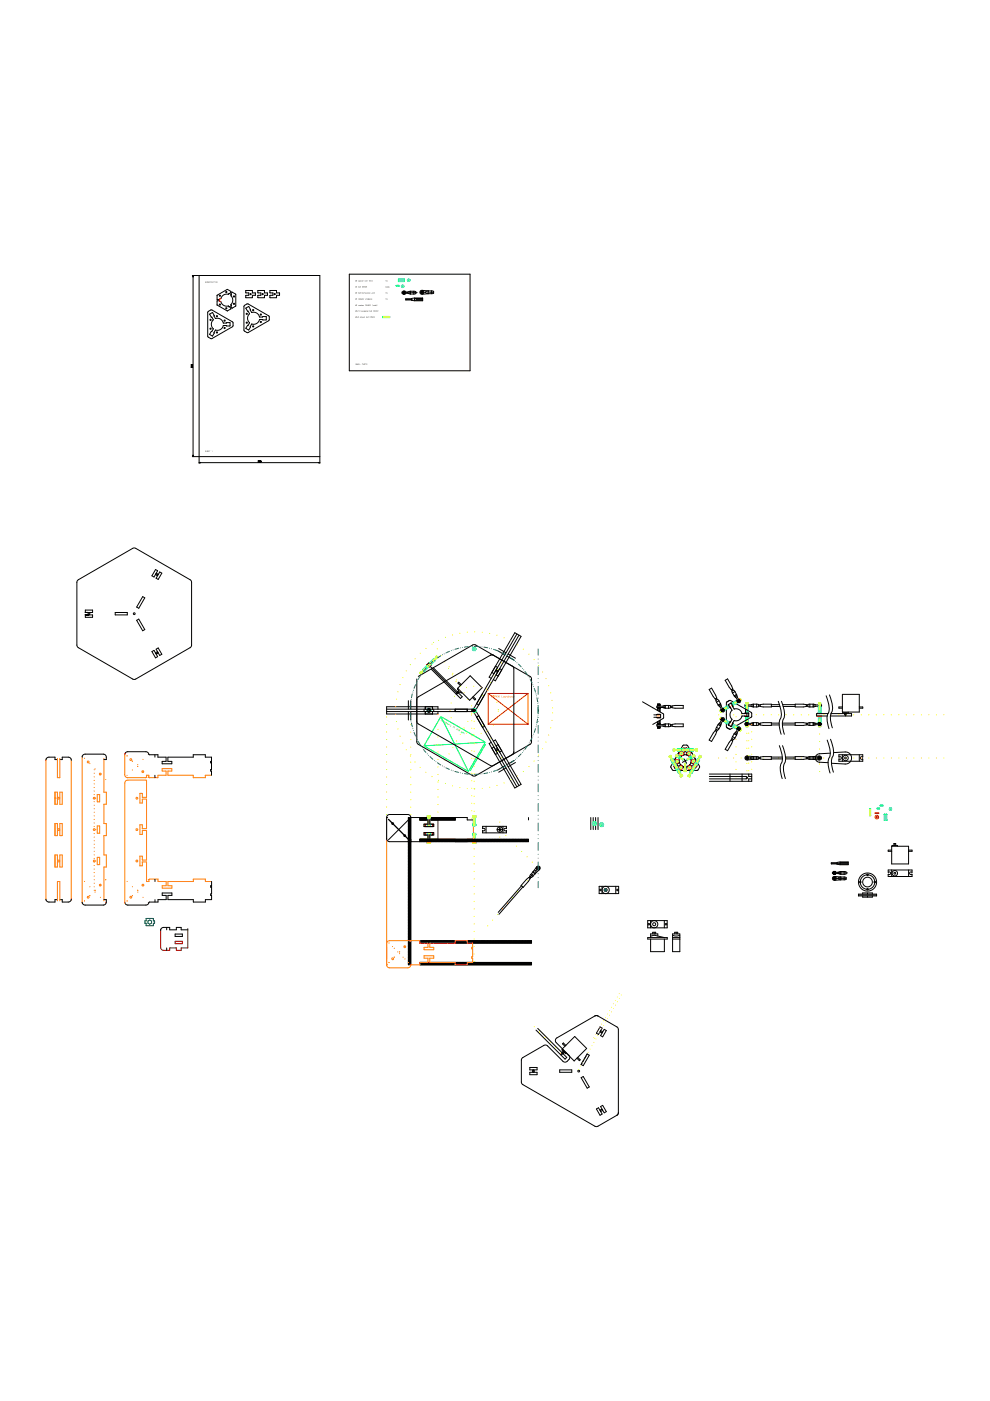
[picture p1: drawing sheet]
<svg xmlns="http://www.w3.org/2000/svg" width="210mm" height="297mm" viewBox="0 0 210 297" stroke-linecap="round" stroke-linejoin="round" font-family="sans-serif">
<g fill="none" stroke="#f00" stroke-width=".21">
<path d="M46.5 63.8l.1 .1M46.6 63.4l-.1 .1M46.6 63.9h.1M46.6 63.9l.2 .1M46.6 63.3v.1M46.8 63.3h-.2M90.4 141l.6 .5zM90.8 141.2l-.1 .1M90.9 140.5l.5 .6zM91.2 140.8h-.1M139.3 152.1l.8 .1zM139.3 151.5l.8 .1z"/>
<path d="M139.7 151.5v.1M139.7 152.1v.1M154.4 149.4l.5 .6zM154.6 153.4h.1M154.7 149.7h-.1M154.8 153l-.3 .8zM154.9 149.1l.5 .6zM155.1 153.7h.1M155.2 149.4h-.1M155.3 153.3l-.3 .8zM158 151.2l.7 .1zM158 151.8l.7 .1z"/>
<path d="M158.4 151.2v.1M158.4 151.8v.1M173.4 151.2l.8 .1zM173.4 151.8l.8 .1zM173.8 151.2v.1M173.8 151.8v.1M185.5 172.4l.8 .1zM185.9 172.4v.1"/>
<circle cx="185.9" cy="173.2" r=".14"/>
<circle cx="185.9" cy="173.2" r=".38"/>
</g>
<g fill="none" stroke="#000" stroke-width=".21">
<path d="M40.8 58.4h1.3M40.9 58.4v38.4M42.2 58.4h25.6v38.4h-25.6zM74.1 58.1h25.6v20.5h-25.6zM40.6 77.6h.3zM40.6 77.3l.3 .1zM40.7 77.9h-.2M40.7 77.9h.1M40.7 77.8v.1M40.7 77.8h.1M40.8 77.8l.1 .1M44.1 66.1l.8-.4 4.4 2.5 .1 .2v.8l-4.5 2.6-.7-.3-.2-.2z"/>
<path d="M44.5 66.6l.5-.3 .7 1.2 1 .1 .4 .4 .3 .5 1.4-.1v.7l-1.4-.1-.7 .9-.4 .1h-.6l-.6 1.2-.6-.3 .7-1.1-.4-1 .1-.6 .3-.4zM46.5 63.8h-.5v.9l2.2 1.2 .8-.4-.3-.5-.3-.1h-.6l-.5-.2-.5-.7M46.8 63.3l.5-.7 .6-.2h.5l.3-.2 .3-.4-.8-.4-2.2 1.2v.9h.5M49.2 62l.8 .4v2.5l-.8 .4-.3-.4 .4-1.1v-.6l-.3-.5v-.3zM50 62.4h.1M51.8 64.8l.8-.4 4.4 2.6 .1 .1v.8l-4.5 2.6-.8-.3-.1-.2zM52.1 61.6h1.4v.5h.6v.5h-.6v.5h-1.4v-.5h.6v-.5h-.6zM52.2 65.3l.5-.3 .6 1.2 1.1 .2 .4 .3 .2 .5 1.4-.1v.7l-1.3-.1-.7 .9-.5 .1h-.5l-.7 1.3-.5-.3 .7-1.2-.4-1 .1-.5 .3-.5zM54.7 61.6h1.4v.5h.6v.5h-.6l-.1 .5h-1.3v-.5h.6v-.5h-.6zM57.2 61.6h1.4v.5h.7v.5h-.7v.5h-1.4v-.5h.7v-.5h-.7zM85.3 62h1.2M85.4 62.2l.1 .1"/>
<path d="M85.5 61.8l-.1 .1M85.5 61.8h.4M85.5 62.3h.4M85.5 61.7v.7M85.7 61.7v.7M85.8 61.7v.7M85.9 61.8v.1M85.9 62.2v.1M86 63.5h1.4M86.4 62l.6 .3M86.8 62h.1M87 61.8l-.6 .2"/>
<path d="M87 61.8h.7M87 62.3h.7M87 61.8v.5M87 61.9h-1.7v.3h1.7M87.2 62h1.2M87.2 63.3l2.4-.1v.6l-2.4-.1zM87.2 63.3h-1.2v.3h1.2M87.7 61.8l.5 .1-.1 .4h-.4M87.7 61.8v.5M87.8 63.5h.1M88.2 63.5h1.4M89.4 62h.9"/>
<path d="M89.5 61.6l1.3 .1M89.6 63.3h-1.7v.4h1.7M90.7 62h.1M90.8 61.7l-.6 .3 .6 .3M90.8 62.3h.7M90.8 61.7h.7M90.8 61.7v.6M90.8 62.3l-1.3 .1M91.1 62h.8M91.5 61.7l.4 .1v.4l-.4 .1M91.5 61.7v.6M40.8 96.8h1.3"/>
<path d="M42.2 96.9v1.4M42.2 98.1h25.6M54.7 97.7l.1 .1-.1 .2h.1M55 97.7v.3zM55.2 97.7l.1 .3zM67.8 96.9v1.4M18.8 129.9l-.1 .2 .1 .2M18.8 130.3l-.7 .1v.5h1.5v-.5l-.7-.1M18.8 129.9h-.7v-.6h1.5v.6h-.7M18.8 129.9h.1M18.8 130.3h.1M18.9 129.9l.2 .2-.2 .2"/>
<path d="M18.9 129.9h.1M18.9 130.3h.1M24.4 129.9h2.6v.5h-2.6zM29 131.5l.4-.2 1.3 2.2-.4 .2zM30.3 126.5l.4 .3-1.3 2.2-.4-.3zM33.1 121.6l.3-.6-.4-.2-.8 1.3 .5 .2 .3-.6 .2 .3h.2M33.1 121.6h.1M33.1 138.6h.1M33.2 121.6h.2l.1 .3 .4-.6 .4 .2-.8 1.4-.4-.3 .3-.6M33.2 121.6h-.1M33.4 138.3h-.2l-.2 .2-.3-.6-.5 .2 .8 1.4 .4-.3-.3-.6M33.4 122h.1"/>
<path d="M33.4 138.3l-.3-.7 .4-.2 .8 1.3-.4 .3-.4-.6M33.4 138.3h.1M33.5 138.4l-.1 .2h-.2M33.5 138.4h.1M105.5 137.9l1.5 .9M105.7 137.5l1.6 .9M107.5 139.1l1.5 .9M107.7 138.7l1.6 .9M109.6 134.4l-9.2 15.9 .5 .3 9.1-15.9M82 150.9h8.2v.5M86.6 148.6v1.8M86.6 150.9v1.8"/>
<path d="M87.1 148.6v1.8M87.1 150.9v1.8M88.7 143.4l11.8-6.7 11.9 6.7 .3 .6-.1 13.6-11.7 6.9h-.7l-11.7-6.9-.1-13.6M89.9 150.4v.5M90.2 149.8v.6h-8.2M90.6 150.4l.3-.2 .4 .2v.4l-.4 .3-.3-.3zM90.9 141l6 6M91 140.5l.4 .5M91 140.6l-.5 .4M91.7 149.8v.6h8.6v.5h-8.6v.5M91.8 141.6l6.2 6.1-.4 .4-6.1-6.2M92 150.4v.5"/>
<path d="M92.9 150.4v-.6h-10.9v1.6h10.9v-.5M96.5 150.4v.5M96.8 146.9l.3 .2M97.1 146l-.1 .1 .8 .8 .1-.1M97.2 146.4l-.2 .3M97.4 146.5l-.7 .7M97.5 146.7l-.3 .2M97.8 145.2l-.5-.6-.2 .2 .5 .5M99.1 150.4v.5M99.7 143.3l2.5 2.5-2.6 2.7-2.6-2.6zM100 150.4v.5M100.2 150.4v.5"/>
<path d="M100.3 147.7l.6 .5-.2 .2-.5-.5M104.2 143.8l-.5-.2 5.5-9.4 1.3 .7-5.5 9.4-.4-.2M104.6 157.1l.4-.2 5.5 9.4-1.3 .8-5.5-9.5 .5-.2M136.2 148.8l4.5 2.6-.1 .9-2.2 1.3M138.6 151.6l1.4-.1 .1 .6h-1.5M139.4 150.2h.2M139.4 153.4h.2M139.4 150.2h.6M139.4 150.2v.4M139.4 153v.4M139.4 153.4v.1M139.4 150l.1 .1"/>
<path d="M139.4 153.9l.1 .1M139.4 149.3h.5M139.4 149.3v.2h.5v-.2M139.4 154.3v-.2h.5v.2M139.4 154.3h.5M139.4 154.3l.1 .1M139.5 149.6l-.1 .1M139.5 153.5l-.1 .1M139.5 150.1v.1M139.5 153.5h.1M139.5 154v.3M139.5 150.1h.4"/>
<path d="M139.5 149.6h.4M139.5 153.5h.4M139.5 154h.4M139.5 149.3v.3M139.5 149.3v.2M139.5 154.1v.2M139.6 150.2h.2M139.6 153.4h.2M139.6 150.2v.5M139.6 152.9v.5M139.6 149.3v.2M139.6 154.1v.2"/>
<path d="M139.7 149.3v.2M139.7 154.1v.2M139.8 149.3v.2M139.8 154.1v.2M139.8 150.2h.2M139.8 153.4h.2M139.8 150.2v.7M139.8 152.8v.6M139.9 149.6l.1 .1M139.9 153.5l.1 .1M139.9 150.1v.1M139.9 153.5h.1"/>
<path d="M139.9 154v.3M139.9 149.3v.3M140 150l-.1 .1M140 153.9l-.1 .1M140 150.2v.8M140 152.7v.7M140 153.4l-.6 .1M140.5 150l.5 .2M140.5 153.9l.5 .2M141 149.6l-.5 .1M141 153.5l-.5 .1M141 150.2h.8"/>
<path d="M141 149.7h-1.7v.3h1.7M141 153.6h-1.7v.3h1.7M141 149.6h.8M141 149.6v.6M141 153.5v.6M141 153.5h.8M141 154.1h.8M141.8 149.6l.4 .1-.1 .4-.3 .1M141.8 153.5h.3l.1 .4M141.8 149.6v.6M141.8 153.5v.6M142.2 153.9l-.4 .2"/>
<path d="M142.2 149.7h.3M142.2 153.7h.3M142.2 150h.3M142.2 153.9h.3M142.5 149.7l2.4-.1v.6l-2.4-.1zM142.5 153.6l2.4-.1v.6l-2.4-.1zM150.4 146.2l.5-.3 1.1 2.1-.4 .2zM151.6 154.9l.4 .2-1.1 2.1-.5-.3zM151.7 148.2l.1 .2M151.8 154.7l-.1 .2M151.9 148l.2 .3M151.9 154.2l-.1 .4 .4 .2 .2-.3"/>
<path d="M151.9 148.9l.4 .6M151.9 154.2l.5 .3M152.1 154.8l-.2 .3M152.3 149.5l.4 .4M152.3 153.6l-.4 .6M152.3 153.6l.5 .3M152.4 153.7l.9-1.6 .2 .2-.9 1.5M152.4 148.6l-.2-.3-.4 .2 .1 .4M152.4 148.6l-.5 .3M152.4 148.6l.4 .6M152.6 149.3l.9 1.5-.2 .2-.9-1.6M152.7 153.2l-.4 .4"/>
<path d="M152.8 149.2l.1 .5M152.8 149.2l-.5 .3M152.8 153.9l-.4 .6M152.9 152.5l.5 .3M152.9 153.4l-.1 .5M152.9 152.6v.1M152.9 150.5l.2 .3M152.9 152.4l.6 .3M152.9 150.4v.1M153 152.3l.5 .3M153.1 150.8h.1M153.1 152.3l-.2 .3"/>
<path d="M153.2 150.2h.1M153.2 152.3h-.1M153.3 152.9h-.1M153.3 150.2l.2 .4M153.4 150.3l-.5 .3M153.5 152.4v.1M153.5 150.4l-.6 .3M153.5 150.6v.1M153.5 152.5l-.2 .4M153.5 150.5l-.5 .3M153.8 144.2l.5-.3 1.1 2.1-.4 .2zM154.1 148.9l.8-.4 4.4 2.5 .1 .2-.1 .8-4.4 2.6-.8-.3-.1-.2z"/>
<path d="M154.4 153.6l.1 .1M154.5 149.4l-.1 .1M154.7 150l.5 .6-.3 .5-.1 .5 .4 .9-.5 .6M154.9 153l-.5 .7 .6 .3 .4-.6M155 153.9l.1 .1M155 156.9l.4 .2-1.1 2.1-.5-.3zM155 149.1l-.6 .3 .5 .7M155 149.1l.3 .7M155.1 149.1l-.1 .1M155.1 146.2l.1 .3M155.2 156.6l-.1 .3M155.3 146.1l.2 .3"/>
<path d="M155.3 156.2l-.1 .4 .4 .2 .2-.3M155.3 146.9l.4 .6M155.3 156.2l.5 .3M155.3 153.3l.1 .1M155.4 149.6l.2 .7 1.1 .1 .4 .4 .2 .5h1.1v.5M155.5 156.8l-.2 .2M155.7 147.5l.4 .4M155.7 155.6l.5 .3M155.7 155.6l-.4 .6M155.8 155.6l.9-1.5 .2 .1-.9 1.6M155.8 146.6l-.3-.3-.3 .3 .1 .3M155.8 146.6l.4 .6"/>
<path d="M155.8 146.6l-.5 .3M156 147.3l.9 1.6-.2 .1-.9-1.5M156.1 155.2l-.4 .4M156.2 147.2l.1 .6M156.2 147.2l-.5 .3M156.2 155.9l-.4 .6M156.3 154.5l.5 .3M156.3 155.3l-.1 .6M156.3 154.6v.1M156.3 148.5l.2 .4M156.3 154.4l.6 .3M156.3 148.4v.1"/>
<path d="M156.4 154.3l.5 .3M156.5 148.9h.1M156.5 154.2l-.2 .4M156.6 148.3h.1M156.6 154.2h-.1M156.7 154.8h-.1M156.7 148.3l.2 .3M156.8 148.3l-.5 .3M156.9 154.4v.1M156.9 148.4l-.6 .3M156.9 148.6v.1M156.9 154.5l-.2 .3"/>
<path d="M156.9 148.5l-.5 .3M157.9 151.3l.8-.1v.7l-1.4-.1-.6 .9-.5 .1h-.6l-.2 .7M158.1 150.3l-.1 1M158.1 149.7l.1 .1M158.1 153.7h.1M158.2 149.4l-.1 .1M158.2 153.3l-.1 .1M158.2 149.8h.4M158.2 149.4h.4M158.2 153.3h.4M158.2 153.7h.4M158.2 149.3v.6"/>
<path d="M158.2 153.2v.6M158.4 149.3v.6M158.4 153.2v.6M158.5 149.3v.6M158.5 153.2v.6M158.6 149.4v.1M158.6 153.3v.1M158.6 149.7v.1M158.6 153.7h.1M159.2 149.7l.5 .2M159.2 153.7l.5 .1M159.7 149.3l-.5 .2"/>
<path d="M159.7 153.2l-.5 .2M159.7 149.9h.7M159.7 149.3h.7M159.7 149.5h-1.8v.2h1.8M159.7 149.3v.6M159.7 153.2v.6M159.7 153.4h-1.8v.3h1.8M159.7 153.8h.7M159.7 153.2h.7M160.4 149.3l.4 .1 .1 .4M160.4 153.2l.4 .1 .1 .4M160.4 149.3v.6"/>
<path d="M160.4 153.2v.6M160.9 149.8l-.5 .1M160.9 153.7l-.5 .1M160.9 149.5h.3M160.9 149.7h.3M160.9 153.6h.3M160.9 153.4h.3M161.2 149.4l2.3-.1v.6l-2.3-.1zM161.2 153.3l2.3-.1v.6l-2.3-.1zM163.5 153.3h1.7M163.5 149.4h1.8M163.5 149.8h1.9"/>
<path d="M163.5 153.7h1.7M165 148.7l.3 .9a4 4 0 0 1-.1 3.5l.1 1.1 .3 1.5M165.2 158.1l.3 .9a4 4 0 0 1-.1 3.5l.1 1.1 .3 1.5M165.7 148.7l.3 .9a4 4 0 0 1-.1 3.5v1.1l.4 1.5M165.9 153.3h2.7M165.9 153.7h2.7M165.9 158.1l.3 .9a4 4 0 0 1-.1 3.5l.1 1.1 .3 1.5M165.9 149.4h2.7M166.1 149.8h2.5M168.6 149.3l2.4 .1v.4l-2.4 .1zM168.6 153.2l2.4 .1v.4l-2.4 .1zM171 149.5h.3"/>
<path d="M171 149.7h.3M171 153.6h.3M171 153.4h.3M171.3 149.8l.4 .1M171.3 153.7l.4 .1M171.7 149.3l-.4 .1v.4M171.7 153.2l-.4 .1v.4M171.7 149.9h.7M171.7 149.3h.7M171.7 149.3v.6M171.7 153.2v.6M171.7 153.8h.7"/>
<path d="M171.7 153.2h.7M172.4 149.3l.5 .2M172.4 153.2l.5 .2M172.4 149.3v.6M172.4 153.2v.6M172.4 149.5h1.8v.2h-1.8M172.4 153.4h1.8v.3h-1.8M172.9 149.7l-.5 .2M172.9 153.7l-.5 .1M173.1 151.3v.5M173.5 149.7l.1 .1M173.5 153.7h.1"/>
<path d="M173.6 149.4l-.1 .1M173.6 153.3l-.1 .1M173.6 149.8h.4M173.6 149.4h.4M173.6 153.3h.4M173.6 153.7h.4M173.6 149.3v.6M173.6 153.2v.6M173.8 159.8l-.6 .3-.3 .6 .2 .6 .7 .3M173.8 149.3v.6M173.8 153.2v.6M173.9 149.3v.6"/>
<path d="M173.9 153.2v.6M174 149.4v.1M174 153.3v.1M174 149.7v.1M174 153.7h.1M178.6 147.2h3.6v3.8h-3.6zM178.6 149.9h-.7v.2h.7M178.7 151v.1h1.1v-.1M179.1 151.1v.5h.4v-.5M179.2 159.4l.9 .4 .3 .4 .2 .5-.4 .9-.5 .3-.5 .1M179.3 151.1v.7M180.6 151.3v.5"/>
<path d="M182.2 149.9h.7v.2h-.7M12.2 161h-.5v-.5h-1.4l-.4 .2-.2 .5M12.7 161h.5v-.5h1.3l.4 .2 .2 .5M17.4 160.5l.2-.4 .4-.2h4l.3 .2 .2 .4v.5h-.5M26.4 160l.2-.4 .4-.2h4.1l.3 .2 .2 .4h1.9v.5h1.7v.9h-.8v.5h2v-.5h-.8v-.9h5.4v-.5h2.5v.5h1.3v2.7h-.1v.3h.1v.9M44.8 161.4h-.1v.3h.1M82 173.3h.1M82 173.3l.2-.4 .4-.2h3.9l.4 .2 .3 .4h3.2M82 173.3v4.5l.1 .4 .5 .3h3.9l.1-.2M82.4 178.1l4.7-4.8v31.3M82.4 173.7l4.7 4.8-.5 .5M86.6 173.3v31.3"/>
<path d="M86.7 173.3l-.1 .2M86.9 173.3l-.3 .3M87 173.3l-.4 .4M87.1 179.9l-.5 .5M87.1 179.8l-.5 .5M87.1 179.6l-.5 .5M87.1 179.5l-.5 .5M87.1 179.4l-.5 .5M87.1 179.2l-.5 .6M87.1 179.1l-.5 .5M87.1 179l-.5 .5M87.1 178.9l-.5 .5"/>
<path d="M87.1 178.7l-.5 .5M87.1 178.6l-.5 .5M87.1 178.3l-.5 .6M87.1 178.2l-.5 .5M87.1 178.1l-.5 .5M87.1 177.4l-.5 .5 .5 .1-.5 .5M87.1 177.8l-.5 .5M87.1 177.7l-.5 .5M87.1 177.6l-.5 .5M87.1 177.3l-.5 .5M87.1 177.2l-.5 .5M87.1 177.1l-.5 .5"/>
<path d="M87.1 176.9l-.5 .5M87.1 176.8l-.5 .5M87.1 176.7l-.5 .5M87.1 176.6l-.5 .5M87.1 176.4l-.5 .5M87.1 176.3l-.5 .5M87.1 176.2l-.5 .5M87.1 176l-.5 .6M87.1 175.9l-.5 .5M87.1 175.8l-.5 .5M87.1 175.7l-.5 .5M87.1 175.5l-.5 .5"/>
<path d="M87.1 175.4l-.5 .5M87.1 175.3l-.5 .5M87.1 175.1l-.5 .6M87.1 175l-.5 .5M87.1 174.9l-.5 .5M87.1 174.8l-.5 .5M87.1 174.6l-.5 .5M87.1 174.5l-.5 .5M87.1 174.4l-.5 .5M87.1 174.2l-.5 .6M87.1 174.1l-.5 .5M87.1 174l-.5 .5"/>
<path d="M87.1 173.9l-.5 .5M87.1 173.7l-.5 .5M87.1 173.6l-.5 .5M87.1 173.5l-.5 .5M89 177.9h23.1M89 177.9v.6M89 177.9v.1M89 173.3v.5h1.7M89.2 177.9l-.2 .2M89.2 173.3l-.2 .2M89.3 177.9l-.3 .3M89.3 173.3l-.3 .3"/>
<path d="M89.4 177.9l-.4 .4M89.4 173.3l-.4 .4M89.5 177.9l-.5 .6M89.5 173.3l-.5 .5M89.7 177.9l-.5 .6M89.7 173.3l-.5 .5M89.8 177.9l-.5 .6M89.8 173.3l-.5 .5M89.9 177.9l-.5 .6M89.9 173.3l-.5 .5M90.1 177.9l-.6 .6M90.1 173.3l-.6 .5"/>
<path d="M90.2 177.9l-.5 .6M90.2 173.3l-.5 .5M90.3 177.9l-.5 .6M90.3 173.3l-.5 .5M90.4 173.7l-.1 .1M90.4 173.6l-.2 .2M90.4 173.5l-.3 .3M90.4 173.4l-.5 .4M90.4 173.3v.5M90.4 177.9l-.5 .6M90.6 177.9l-.5 .6M90.7 177.9l-.5 .6"/>
<path d="M90.7 173.3v1.4h-.8v.6h2.1v-.6h-.9v-1.4M90.7 177.9v-.9h-.8v-.5h2.1v.5h-.9v.9M90.8 177.9l-.5 .6M91 177.9l-.6 .6M91.1 177.9l-.5 .6M91.2 177.9l-.5 .6M91.3 177.9l-.5 .6M91.4 173.3h7.7v.5h1.1M91.4 173.3v.5M91.5 177.9l-.5 .6M91.5 173.3l-.1 .1M91.6 177.9l-.5 .6"/>
<path d="M91.6 173.3l-.2 .2M91.7 177.9l-.5 .6M91.7 173.3l-.3 .3M91.9 177.9l-.6 .6M91.9 173.3l-.5 .4M92 177.9l-.5 .6M92 173.3l-.5 .5M92.1 177.9l-.5 .6M92.1 173.3l-.5 .5M92.2 177.9l-.5 .6M92.2 173.3l-.5 .5M92.4 177.9l-.5 .6"/>
<path d="M92.4 173.3l-.5 .5M92.5 177.9l-.5 .6M92.5 173.3l-.5 .5M92.6 177.9l-.5 .6M92.6 173.3l-.5 .5M92.7 177.9l-.5 .6M92.7 173.3l-.5 .5M92.9 173.3l-.5 .5M92.9 177.9l-.5 .6M93 177.9l-.5 .6M93 173.3l-.5 .5M93.1 177.9l-.5 .6"/>
<path d="M93.1 173.3l-.5 .5M93.3 177.9l-.6 .6M93.3 173.3l-.6 .5M93.4 177.9l-.5 .6M93.4 173.3l-.5 .5M93.5 177.9l-.5 .6M93.5 173.3l-.5 .5M93.6 177.9l-.5 .6M93.6 173.3l-.5 .5M93.8 177.9l-.5 .6M93.8 173.3l-.5 .5M93.9 177.9l-.5 .6"/>
<path d="M93.9 173.3l-.5 .5M94 177.9l-.5 .6M94 173.3l-.5 .5M94.2 177.9l-.6 .6M94.2 173.3l-.6 .5M94.3 177.9l-.5 .6M94.3 173.3l-.5 .5M94.4 177.9l-.5 .6M94.4 173.3l-.5 .5M94.5 177.9l-.5 .6M94.5 173.3l-.5 .5M94.7 177.9l-.5 .6"/>
<path d="M94.7 173.3l-.5 .5M94.8 177.9l-.5 .6M94.8 173.3l-.5 .5M94.9 177.9l-.5 .6M94.9 173.3l-.5 .5M95.1 177.9l-.6 .6M95.1 173.3l-.6 .5M95.2 177.9l-.5 .6M95.2 173.3l-.5 .5M95.3 177.9l-.5 .6M95.3 173.3l-.5 .5M95.4 177.9l-.5 .6"/>
<path d="M95.4 173.3l-.5 .5M95.6 177.9l-.5 .6M95.6 173.3l-.5 .5M95.7 177.9l-.5 .6M95.7 173.3l-.5 .5M95.8 177.9l-.5 .6M95.8 173.3l-.5 .5M95.9 173.3l-.5 .5M95.9 177.9l-.5 .6M96.1 177.9l-.5 .6M96.1 173.3l-.5 .5M96.2 177.9l-.5 .6"/>
<path d="M96.2 173.3l-.5 .5M96.3 177.9l-.5 .6M96.3 173.3l-.5 .5M96.5 177.9l-.6 .6M96.5 173.3l-.6 .5M96.5 173.8h.1M96.5 173.7l-.2 .1M96.5 173.5l-.3 .3M96.5 173.4l-.4 .4M96.5 173.3v.5h-5.4M96.5 177.9v.6M96.6 177.9l-.5 .6"/>
<path d="M96.7 177.9l-.5 .6M96.8 177.9l-.5 .6M97 177.9l-.5 .6M97.1 177.9l-.5 .6M97.2 177.9l-.5 .6M97.4 177.9l-.6 .6M97.5 177.9l-.5 .6M97.6 177.9l-.5 .6M97.7 177.9l-.5 .6M97.9 177.9l-.5 .6M98 177.9l-.5 .6M98.1 177.9l-.5 .6"/>
<path d="M98.3 177.9l-.6 .6M98.4 177.9l-.5 .6M98.5 177.9l-.5 .6M98.6 177.9l-.5 .6M98.8 177.9l-.5 .6M98.9 177.9l-.5 .6M99 177.9l-.5 .6M99.1 177.9v.6M99.1 177.9l-.5 .6M99.3 177.9l-.5 .6M99.4 177.9l-.5 .6M99.5 177.9l-.5 .6"/>
<path d="M99.7 177.9l-.6 .6M99.8 177.9l-.5 .6M99.9 177.9l-.5 .6M100 177.9l-.5 .6M100.2 177.9l-.5 .6M100.3 177.9l-.5 .6M100.4 177.9l-.5 .6M100.6 177.9l-.6 .6M100.7 177.9l-.5 .6M100.8 177.9l-.5 .6M100.9 177.9l-.5 .6M101.1 177.9l-.5 .6"/>
<path d="M101.2 177.9l-.5 .6M101.3 177.9l-.5 .6M101.5 177.9l-.6 .6M101.6 177.9l-.5 .6M101.7 177.9l-.5 .6M101.8 177.9l-.5 .6M102 177.9l-.5 .6M102.1 177.9l-.5 .6M102.2 177.9l-.5 .6M102.3 175.2h5.1v.5a.29 .29 0 0 0-.5 0 .29 .29 0 0 0 0 .4 .29 .29 0 0 0 .5 0v.5h-5.1v-.5a.29 .29 0 0 0 .5 0 .29 .29 0 0 0-.1-.4 .29 .29 0 0 0-.4 0zM102.3 177.9l-.5 .6M102.5 177.9l-.5 .6"/>
<path d="M102.6 177.9l-.5 .6M102.7 177.9l-.5 .6M102.9 177.9l-.6 .6M103 177.9l-.5 .6M103.1 175.2v1.4M103.1 177.9l-.5 .6M103.2 177.9l-.5 .6M103.4 177.9l-.5 .6M103.5 177.9l-.5 .6M103.6 177.9l-.5 .6M103.8 177.9l-.6 .6M103.9 177.9l-.5 .6"/>
<path d="M104 177.9l-.5 .6M104.1 177.9l-.5 .6M104.3 177.9l-.5 .6M104.4 177.9l-.5 .6M104.5 177.9l-.5 .6M104.7 177.9l-.6 .6M104.8 177.9l-.5 .6M104.9 177.9l-.5 .6M105 177.9l-.5 .6M105.2 177.9l-.5 .6M105.3 177.9l-.5 .6M105.4 175.9h1.2"/>
<path d="M105.4 177.9l-.5 .6M105.5 177.9l-.5 .6M105.7 177.9l-.5 .6M105.8 177.9l-.5 .6M105.9 177.9l-.5 .6M106 175.3v1.2M106.1 177.9l-.6 .6M106.2 177.9l-.5 .6M106.3 177.9l-.5 .6M106.4 177.9l-.5 .6M106.6 177.9l-.5 .6M106.6 175.2v1.4"/>
<path d="M106.7 177.9l-.5 .6M106.8 177.9l-.5 .6M107 177.9l-.6 .6M107 162.4l-1.5 .9M107.1 177.9l-.5 .6M107.2 177.9l-.5 .6M107.3 162.8l-1.6 .9M107.3 177.9l-.5 .6M107.5 177.9l-.5 .6M107.6 177.9l-.5 .6M107.7 177.9l-.5 .6M107.9 177.9l-.6 .6"/>
<path d="M108 177.9l-.5 .6M108.1 177.9l-.5 .6M108.2 177.9l-.5 .6M108.4 177.9l-.5 .6M108.5 177.9l-.5 .6M108.6 177.9l-.5 .6M108.7 177.9l-.5 .6M108.9 177.9l-.5 .6M109 177.9l-.5 .6M109 161.2l-1.5 .9M109.1 177.9l-.5 .6M109.3 177.9l-.6 .6"/>
<path d="M109.3 161.7l-1.6 .9M109.4 177.9l-.5 .6M109.5 177.9l-.5 .6M109.6 177.9l-.5 .6M109.8 177.9l-.5 .6M109.9 177.9l-.5 .6M110 177.9l-.5 .6M110 166.6l-9.1-15.9-.5 .2 9.2 15.9M110.2 177.9l-.6 .6M110.3 177.9l-.5 .6M110.4 177.9l-.5 .6M110.5 177.9l-.5 .6"/>
<path d="M110.7 177.9l-.5 .6M110.8 177.9l-.5 .6M110.9 177.9l-.5 .6M111.1 177.9l-.6 .6M111.2 177.9l-.5 .6M111.3 177.9l-.5 .6M111.4 177.9l-.5 .6M111.6 177.9l-.5 .6M111.7 177.9l-.5 .6M111.8 177.9l-.5 .6M111.9 177.9l-.5 .6M112.1 177.9v.6h-24.9l-.1-.2"/>
<path d="M112.1 178.3l-.2 .2M112.1 178.2l-.3 .3M112.1 178.1l-.4 .4M112.1 178l-.5 .5M112.1 173.3v.5M125.3 173.3v2.6M125.8 173.3v2.6M126.3 173.3v2.6M126.8 173.3v2.6M150.4 164.6h7.8l.3 .3-.3 .2h-7.8M150.4 164.1h9v1.6h-9M154.8 164.1v1.6"/>
<path d="M157.3 164.1v1.6M158.4 160.7h2.5M158.4 160.3l1.3 .1M158.7 164.1v.5h.7M159.4 165.1h-.7v.6M159.7 160.4l-.6 .3 .6 .3M159.7 160.4v.6M159.7 160.4h.7M159.7 161h.7M159.7 161l-1.3 .1M160.4 160.4l.5 .1-.1 .4-.4 .1M160.4 160.4v.6"/>
<path d="M160.9 160.8h.3M160.9 160.6h.3M161.2 160.5l2.3-.1v.6l-2.3-.1zM163.5 160.5h2.4M163.5 160.9h2.4M166.6 160.5h2M166.6 160.9h2M168.6 160.4l2.4 .1v.4l-2.4 .1zM171 160.8h.3M171 160.6h.3M171.3 160.7h2.5M171.7 160.4l-.4 .1v.4l.4 .1"/>
<path d="M171.7 160.4v.6M171.7 160.4h.7M171.7 161h.7M172.4 160.4l.6 .3-.6 .3M172.4 160.4v.6M172.4 161l1.3 .1M173.7 160.3l-1.3 .1M177.9 160.5h.1M177.9 160.5v-.5h5v.5a.29 .29 0 0 0-.4 0 .29 .29 0 0 0 0 .4 .29 .29 0 0 0 .4 0v.5h-5v-.5M177.9 160.9h.1M177.9 160.5a.28 .28 0 0 1 .4 0 .28 .28 0 0 1 0 .4 .28 .28 0 0 1-.4 0M178.6 160v1.4"/>
<path d="M182.2 160v1.4M189.1 179.4h3.5v3.8h-3.5zM189.1 179.4v-.1h1.2v.1M189.5 179.3v-.5h.4v.5M189.7 178.8v.5M9.7 190.6l.2 .4 .4 .3h1.4v-.6h.5M15.1 190.6l-.2 .5-.4 .2h-1.3v-.6h-.5M22 190.7h.5v.6l-.1 .4-.4 .2h-4l-.4-.2-.2-.4M37.1 198h1.6v.5h-1.6zM39.8 197.1h-1.4v-.5h-1v.5h-1.4v-.5h-1.3l-.5 .2-.1 .5M44.9 186.9v2.6h-.2v.3h.2v.9h-1.4v.6h-2.5v-.6h-5.4v-.9h.8v-.5h-2v.5h.8v.9h-1.7v.6h-1.8l-.3 .4-.3 .2h-4.1l-.4-.2-.1-.4M44.9 187.8h-.2v.3h.2"/>
<path d="M87.1 200l-.5 .5M87.1 199.8l-.5 .6M87.1 199.7l-.5 .5M87.1 199.6l-.5 .5M87.1 199.5l-.5 .5M87.1 199.3l-.5 .5M87.1 199.2l-.5 .5M87.1 199.1l-.5 .5M87.1 199l-.5 .5M87.1 198.8l-.5 .5M87.1 198.7l-.5 .5M87.1 198.6l-.5 .5"/>
<path d="M87.1 198.4l-.5 .6M87.1 198.3l-.5 .5M87.1 198.2l-.5 .5M87.1 198.1l-.5 .5M87.1 197.9l-.5 .5M87.1 197.8l-.5 .5M87.1 197.7l-.5 .5M87.1 197.5l-.5 .6M87.1 197.4l-.5 .5M87.1 197.3l-.5 .5M87.1 197.2l-.5 .5M87.1 197l-.5 .5"/>
<path d="M87.1 196.9l-.5 .5M87.1 196.8l-.5 .5M87.1 196.6l-.5 .6M87.1 196.5l-.5 .5M87.1 196.4l-.5 .5M87.1 196.3l-.5 .5M87.1 196.1l-.5 .5M87.1 196l-.5 .5M87.1 195.9l-.5 .5M87.1 195.8l-.5 .5M87.1 195.6l-.5 .5M87.1 195.5l-.5 .5"/>
<path d="M87.1 195.4l-.5 .5M87.1 195.2l-.5 .6M87.1 195.1l-.5 .5M87.1 195l-.5 .5M87.1 194.9l-.5 .5M87.1 194.7l-.5 .5M87.1 194.6l-.5 .5M87.1 194.5l-.5 .5M87.1 194.3l-.5 .6M87.1 194.2l-.5 .5M87.1 194.1l-.5 .5M87.1 194l-.5 .5"/>
<path d="M87.1 193.8l-.5 .5M87.1 193.7l-.5 .5M87.1 193.6l-.5 .5M87.1 193.4l-.5 .6M87.1 193.3l-.5 .5M87.1 193.2l-.5 .5M87.1 193.1l-.5 .5M87.1 192.9l-.5 .5M87.1 192.8l-.5 .5M87.1 192.7l-.5 .5M87.1 192.6l-.5 .5M87.1 192.4l-.5 .5"/>
<path d="M87.1 192.3l-.5 .5M87.1 192.2l-.5 .5M87.1 192l-.5 .6M87.1 191.9l-.5 .5M87.1 191.8l-.5 .5M87.1 191.7l-.5 .5M87.1 191.5l-.5 .5M87.1 191.4l-.5 .5M87.1 191.3l-.5 .5M87.1 191.1l-.5 .6M87.1 191l-.5 .5M87.1 190.9l-.5 .5"/>
<path d="M87.1 190.8l-.5 .5M87.1 190.6l-.5 .5M87.1 190.5l-.5 .5M87.1 190.4l-.5 .5M87.1 190.2l-.5 .6M87.1 190.1l-.5 .5M87.1 190l-.5 .5M87.1 189.9l-.5 .5M87.1 189.7l-.5 .5M87.1 189.6l-.5 .5M87.1 189.5l-.5 .5M87.1 189.4l-.5 .5"/>
<path d="M87.1 189.2l-.5 .5M87.1 189.1l-.5 .5M87.1 189l-.5 .5M87.1 188.8l-.5 .6M87.1 188.7l-.5 .5M87.1 188.6l-.5 .5M87.1 188.5l-.5 .5M87.1 188.3l-.5 .5M87.1 188.2l-.5 .5M87.1 188.1l-.5 .5M87.1 187.9l-.5 .6M87.1 187.8l-.5 .5"/>
<path d="M87.1 187.7l-.5 .5M87.1 187.6l-.5 .5M87.1 187.4l-.5 .5M87.1 187.3l-.5 .5M87.1 187.2l-.5 .5M87.1 187l-.5 .6M87.1 186.9l-.5 .5M87.1 186.8l-.5 .5M87.1 186.7l-.5 .5M87.1 186.5l-.5 .5M87.1 186.4l-.5 .5M87.1 186.3l-.5 .5"/>
<path d="M87.1 186.2l-.5 .5M87.1 186l-.5 .5M87.1 185.9l-.5 .5M87.1 185.8l-.5 .5M87.1 185.6l-.5 .6M87.1 185.5l-.5 .5M87.1 185.4l-.5 .5M87.1 185.3l-.5 .5M87.1 185.1l-.5 .5M87.1 185l-.5 .5M87.1 184.9l-.5 .5M87.1 184.7l-.5 .6"/>
<path d="M87.1 184.6l-.5 .5M87.1 184.5l-.5 .5M87.1 184.4l-.5 .5M87.1 184.2l-.5 .5M87.1 184.1l-.5 .5M87.1 184l-.5 .5M87.1 183.8l-.5 .6M87.1 183.7l-.5 .5M87.1 183.6l-.5 .5M87.1 183.5l-.5 .5M87.1 183.3l-.5 .5M87.1 183.2l-.5 .5"/>
<path d="M87.1 183.1l-.5 .5M87.1 183l-.5 .5M87.1 182.8l-.5 .5M87.1 182.7l-.5 .5M87.1 182.6l-.5 .5M87.1 182.4l-.5 .6M87.1 182.3l-.5 .5M87.1 182.2l-.5 .5M87.1 182.1l-.5 .5M87.1 181.9l-.5 .5M87.1 181.8l-.5 .5M87.1 181.7l-.5 .5"/>
<path d="M87.1 181.5l-.5 .6M87.1 181.4l-.5 .5M87.1 181.3l-.5 .5M87.1 181.2l-.5 .5M87.1 181l-.5 .5M87.1 180.9l-.5 .5M87.1 180.8l-.5 .5M87.1 180.6l-.5 .6M87.1 180.5l-.5 .5M87.1 180.4l-.5 .5M87.1 180.3l-.5 .5M87.1 180.1l-.5 .5"/>
<path d="M87.1 180l-.5 .5M89 199.4h23.7M89.2 199.4l-.2 .2M89.3 199.4l-.3 .3M89.4 199.4l-.4 .4M89.5 199.4l-.5 .6M89.7 199.4l-.5 .6M89.8 199.4l-.5 .6M89.9 199.4l-.5 .6M90.1 199.4l-.6 .6M90.2 199.4l-.5 .6M90.3 199.4l-.5 .6"/>
<path d="M90.4 199.4l-.5 .6M90.6 199.4l-.5 .6M90.7 199.4l-.5 .6M90.8 199.4l-.5 .6M91 199.4l-.6 .6M91.1 199.4l-.5 .6M91.2 199.4l-.5 .6M91.3 199.4l-.5 .6M91.5 199.4l-.5 .6M91.6 199.4l-.5 .6M91.7 199.4l-.5 .6M91.9 199.4l-.6 .6"/>
<path d="M92 199.4l-.5 .6M92.1 199.4l-.5 .6M92.2 199.4l-.5 .6M92.4 199.4l-.5 .6M92.5 199.4l-.5 .6M92.6 199.4l-.5 .6M92.7 199.4l-.5 .6M92.9 199.4l-.5 .6M93 199.4l-.5 .6M93.1 199.4l-.5 .6M93.3 199.4l-.6 .6M93.4 199.4l-.5 .6"/>
<path d="M93.5 199.4l-.5 .6M93.6 199.4l-.5 .6M93.8 199.4l-.5 .6M93.9 199.4l-.5 .6M94 199.4l-.5 .6M94.2 199.4l-.6 .6M94.3 199.4l-.5 .6M94.4 199.4l-.5 .6M94.5 199.4l-.5 .6M94.7 199.4l-.5 .6M94.8 199.4l-.5 .6M94.9 199.4l-.5 .6"/>
<path d="M95.1 199.4l-.6 .6M95.2 199.4l-.5 .6M95.3 199.4l-.5 .6M95.4 199.4l-.5 .6M95.6 199.4l-.5 .6M95.7 199.4l-.5 .6M95.8 199.4l-.5 .6M95.9 199.4l-.5 .6M96.1 199.4l-.5 .6M96.2 199.4l-.5 .6M96.3 199.4l-.5 .6M96.5 199.4l-.6 .6"/>
<path d="M96.6 199.4l-.5 .6M96.7 199.4l-.5 .6M96.8 199.4l-.5 .6M97 199.4l-.5 .6M97.1 199.4l-.5 .6M97.2 199.4l-.5 .6M97.4 199.4l-.6 .6M97.5 199.4l-.5 .6M97.6 199.4l-.5 .6M97.7 199.4l-.5 .6M97.9 199.4l-.5 .6M98 199.4l-.5 .6"/>
<path d="M98.1 199.4l-.5 .6M98.3 199.4l-.6 .6M98.4 199.4l-.5 .6M98.5 199.4l-.5 .6M98.6 199.4l-.5 .6M98.8 199.4l-.5 .6M98.9 199.4l-.5 .6M99 199.4l-.5 .6M99.1 199.4l-.5 .6M99.3 199.4l-.5 .6M99.4 199.4l-.5 .6M99.5 199.4l-.5 .6"/>
<path d="M99.7 199.4l-.6 .6M99.8 199.4l-.5 .6M99.9 199.4l-.5 .6M100 199.4l-.5 .6M100.2 199.4l-.5 .6M100.3 199.4l-.5 .6M100.4 199.4l-.5 .6M100.6 199.4l-.6 .6M100.7 199.4l-.5 .6M100.8 199.4l-.5 .6M100.9 199.4l-.5 .6M101.1 199.4l-.5 .6"/>
<path d="M101.2 199.4l-.5 .6M101.3 199.4l-.5 .6M101.5 199.4l-.6 .6M101.6 199.4l-.5 .6M101.7 199.4l-.5 .6M101.8 199.4l-.5 .6M102 199.4l-.5 .6M102.1 199.4l-.5 .6M102.2 199.4l-.5 .6M102.3 199.4l-.5 .6M102.5 199.4l-.5 .6M102.6 199.4l-.5 .6"/>
<path d="M102.7 199.4l-.5 .6M102.9 199.4l-.6 .6M103 199.4l-.5 .6M103.1 199.4l-.5 .6M103.2 199.4l-.5 .6M103.4 199.4l-.5 .6M103.5 199.4l-.5 .6M103.6 199.4l-.5 .6M103.8 199.4l-.6 .6M103.9 199.4l-.5 .6M104 199.4l-.5 .6M104.1 199.4l-.5 .6"/>
<path d="M104.3 199.4l-.5 .6M104.4 199.4l-.5 .6M104.5 199.4l-.5 .6M104.7 199.4l-.6 .6M104.8 199.4l-.5 .6M104.9 199.4l-.5 .6M105 199.4l-.5 .6M105.2 199.4l-.5 .6M105.3 199.4l-.5 .6M105.4 199.4l-.5 .6M105.5 199.4l-.5 .6M105.7 199.4l-.5 .6"/>
<path d="M105.8 199.4l-.5 .6M105.9 199.4l-.5 .6M106.1 199.4l-.6 .6M106.2 199.4l-.5 .6M106.3 199.4l-.5 .6M106.4 199.4l-.5 .6M106.6 199.4l-.5 .6M106.7 199.4l-.5 .6M106.8 199.4l-.5 .6M107 199.4l-.6 .6M107.1 199.4l-.5 .6M107.2 199.4l-.5 .6"/>
<path d="M107.3 199.4l-.5 .6M107.5 199.4l-.5 .6M107.6 199.4l-.5 .6M107.7 199.4l-.5 .6M107.9 199.4l-.6 .6M108 199.4l-.5 .6M108.1 199.4l-.5 .6M108.2 199.4l-.5 .6M108.4 199.4l-.5 .6M108.5 199.4l-.5 .6M108.6 199.4l-.5 .6M108.7 199.4l-.5 .6"/>
<path d="M108.9 199.4l-.5 .6M109 199.4l-.5 .6M109.1 199.4l-.5 .6M109.3 199.4l-.6 .6M109.4 199.4l-.5 .6M109.5 199.4l-.5 .6M109.6 199.4l-.5 .6M109.8 199.4l-.5 .6M109.9 199.4l-.5 .6M110 199.4l-.5 .6M110.2 199.4l-.6 .6M110.3 199.4l-.5 .6"/>
<path d="M110.4 199.4l-.5 .6M110.5 199.4l-.5 .6M110.6 187.8l-5 5.6M110.7 199.4l-.5 .6M110.8 199.4l-.5 .6M110.9 188.1l-5.1 5.7M110.9 199.4l-.5 .6M111.1 199.4l-.6 .6M111.2 199.4l-.5 .6M111.3 199.4l-.5 .6M111.4 199.4l-.5 .6M111.6 199.4l-.5 .6"/>
<path d="M111.6 186.4l.5-.4 .3 .3-1.5 1.8-.4-.4zM111.7 199.4l-.5 .6M111.8 199.4l-.5 .6M111.9 199.4l-.5 .6M112.1 199.4l-.5 .6M112.2 199.4l-.5 .6M112.3 199.4l-.5 .6M112.4 185.8l-.2 .3M112.5 199.4l-.6 .6M112.5 185.4l-.2 .4 .4 .2 .3-.2M112.5 185.4l.5 .4M112.6 186l-.2 .2"/>
<path d="M112.6 199.4l-.5 .6M112.7 199.4v.6h-23.7M112.7 199.8l-.1 .2M112.7 199.7l-.2 .3M112.7 199.6l-.4 .4M112.7 199.5l-.5 .5M113 184.9l.6-.3-.2 .7M113 184.9l-.5 .5M113 184.9l.4 .4M113 185.3l-.5 .6M113.3 185h.1M113.4 185.3l-.4 .5"/>
<path d="M113.8 183.8l-.8 1.1M114.1 184l-.5 .7M114.4 184.3l-1 1M127 187.9h4.2v1.6h-4.2zM127.6 187.9v1.6M130.6 187.9v1.6M137.3 195.2h4.2v1.5h-4.2zM137.3 198.8h4.2v.3h-4.2zM137.9 195.2v1.5M137.9 199.1v2.7h3v-2.7M137.9 198.5l.8-.2 2.2 .5M138.4 198v-.3h.6v.3"/>
<path d="M138.7 197.7v.3M139.5 198.5v-.5h-1.6v.8M140.9 195.2v1.5M142.6 198.3l.8 .2 .7-.2M142.6 198h1.5v3.8h-1.5zM142.6 199.1h1.5M142.6 198.8h1.5M143.1 198v-.3h.6v.3M143.4 197.7v.3M176.3 183h3.5M176.5 185.1h3.2M176.6 185.2l.1 .1"/>
<path d="M176.7 184.8l-.1 .1M176.7 184.8h.4M176.7 185.3h.4M176.8 184.8v.6M176.9 186.2h2.5M176.9 184.8v.6M176.9 185.8l1.4 .1M177 184.8v.6M177.1 184.8l.1 .1M177.2 185.2l-.1 .1M177.5 182.9h-1.2v.3h1.2M177.5 182.9l2.3-.1v.5l-2.3-.1z"/>
<path d="M178.3 185.9l-.6 .3 .6 .3M178.3 184.8l-.6 .3 .6 .3M178.3 185.9h.7M178.3 186.5h.7M178.3 184.8v.6M178.3 185.9v.6M178.3 186.5l-1.4 .2M178.3 184.8h.7M178.3 185.4h.7M178.3 184.9h-1.8v.3h1.8M179 185.9l.4 .2v.4h-.4M179 184.8l.4 .1v.4l-.4 .1"/>
<path d="M179 184.8v.6M179 185.9v.6M179.8 182.9h-1.7v.3h1.7M182 189.6h3.9v.4h-3.9zM182 189.8h3.9M182.9 189.6v-.3h2.1v.3M182.9 190v.2h2.1v-.2M183.9 189.3v.3M183.9 190v.2M188.3 184.5h5.1v.4a.29 .29 0 0 0-.5 0 .29 .29 0 0 0 0 .5 .29 .29 0 0 0 .5-.1v.5h-5.1v-.5a.29 .29 0 0 0 .5 0 .29 .29 0 0 0-.1-.4 .29 .29 0 0 0-.4 0zM189.1 184.5v1.3M189.1 180.2h-.8v.3h.8"/>
<path d="M192.6 184.5v1.3M192.6 180.2h.8v.3h-.8M87.1 204.5l-.1 .1M87.1 204.3l-.2 .3M87.1 204.2l-.4 .4M87.1 204.1l-.5 .5M87.1 203.9l-.5 .6M87.1 203.8l-.5 .5M87.1 203.7l-.5 .5M87.1 203.6l-.5 .5M87.1 203.4l-.5 .5M87.1 203.3l-.5 .5"/>
<path d="M87.1 203.2l-.5 .5M87.1 203l-.5 .6M87.1 202.9l-.5 .5M87.1 202.8l-.5 .5M87.1 202.7l-.5 .5M87.1 202.5l-.5 .5M87.1 202.4l-.5 .5M87.1 202.3l-.5 .5M87.1 202.2l-.5 .5M87.1 202l-.5 .5M87.1 201.9l-.5 .5M87.1 201.8l-.5 .5"/>
<path d="M87.1 201.5l-.5 .5M87.1 201.4l-.5 .5M87.1 201.6l-.5 .6M87.1 201.3l-.5 .5M87.1 201.1l-.5 .5M87.1 201l-.5 .5M87.1 200.9l-.5 .5M87.1 200.7l-.5 .6M87.1 200.6l-.5 .5M87.1 200.5l-.5 .5M87.1 200.4l-.5 .5M87.1 200.2l-.5 .5"/>
<path d="M87.1 200.1l-.5 .5M89 204.1h23.7M89.2 204.1l-.2 .1M89.3 204.1l-.3 .2M89.4 204.1l-.4 .4M89.5 204.1l-.5 .5M89.7 204.1l-.5 .5M89.8 204.1l-.5 .5M89.9 204.1l-.5 .5M90.1 204.1l-.6 .5M90.2 204.1l-.5 .5M90.3 204.1l-.5 .5"/>
<path d="M90.4 204.1l-.5 .5M90.6 204.1l-.5 .5M90.7 204.1l-.5 .5M90.8 204.1l-.5 .5M91 204.1l-.6 .5M91.1 204.1l-.5 .5M91.2 204.1l-.5 .5M91.3 204.1l-.5 .5M91.5 204.1l-.5 .5M91.6 204.1l-.5 .5M91.7 204.1l-.5 .5M91.9 204.1l-.6 .5"/>
<path d="M92 204.1l-.5 .5M92.1 204.1l-.5 .5M92.2 204.1l-.5 .5M92.4 204.1l-.5 .5M92.5 204.1l-.5 .5M92.6 204.1l-.5 .5M92.7 204.1l-.5 .5M92.9 204.1l-.5 .5M93 204.1l-.5 .5M93.1 204.1l-.5 .5M93.3 204.1l-.6 .5M93.4 204.1l-.5 .5"/>
<path d="M93.5 204.1l-.5 .5M93.6 204.1l-.5 .5M93.8 204.1l-.5 .5M93.9 204.1l-.5 .5M94 204.1l-.5 .5M94.2 204.1l-.6 .5M94.3 204.1l-.5 .5M94.4 204.1l-.5 .5M94.5 204.1l-.5 .5M94.7 204.1l-.5 .5M94.8 204.1l-.5 .5M94.9 204.1l-.5 .5"/>
<path d="M95.1 204.1l-.6 .5M95.2 204.1l-.5 .5M95.3 204.1l-.5 .5M95.4 204.1l-.5 .5M95.6 204.1l-.5 .5M95.7 204.1l-.5 .5M95.8 204.1l-.5 .5M95.9 204.1l-.5 .5M96.1 204.1l-.5 .5M96.2 204.1l-.5 .5M96.3 204.1l-.5 .5M96.5 204.1l-.6 .5"/>
<path d="M96.6 204.1l-.5 .5M96.7 204.1l-.5 .5M96.8 204.1l-.5 .5M97 204.1l-.5 .5M97.1 204.1l-.5 .5M97.2 204.1l-.5 .5M97.4 204.1l-.6 .5M97.5 204.1l-.5 .5M97.6 204.1l-.5 .5M97.7 204.1l-.5 .5M97.9 204.1l-.5 .5M98 204.1l-.5 .5"/>
<path d="M98.1 204.1l-.5 .5M98.3 204.1l-.6 .5M98.4 204.1l-.5 .5M98.5 204.1l-.5 .5M98.6 204.1l-.5 .5M98.8 204.1l-.5 .5M98.9 204.1l-.5 .5M99 204.1l-.5 .5M99.1 204.1l-.5 .5M99.3 204.1l-.5 .5M99.4 204.1l-.5 .5M99.5 204.1l-.5 .5"/>
<path d="M99.7 204.1l-.6 .5M99.8 204.1l-.5 .5M99.9 204.1l-.5 .5M100 204.1l-.5 .5M100.2 204.1l-.5 .5M100.3 204.1l-.5 .5M100.4 204.1l-.5 .5M100.6 204.1l-.6 .5M100.7 204.1l-.5 .5M100.8 204.1l-.5 .5M100.9 204.1l-.5 .5M101.1 204.1l-.5 .5"/>
<path d="M101.2 204.1l-.5 .5M101.3 204.1l-.5 .5M101.5 204.1l-.6 .5M101.6 204.1l-.5 .5M101.7 204.1l-.5 .5M101.8 204.1l-.5 .5M102 204.1l-.5 .5M102.1 204.1l-.5 .5M102.2 204.1l-.5 .5M102.3 204.1l-.5 .5M102.5 204.1l-.5 .5M102.6 204.1l-.5 .5"/>
<path d="M102.7 204.1l-.5 .5M102.9 204.1l-.6 .5M103 204.1l-.5 .5M103.1 204.1l-.5 .5M103.2 204.1l-.5 .5M103.4 204.1l-.5 .5M103.5 204.1l-.5 .5M103.6 204.1l-.5 .5M103.8 204.1l-.6 .5M103.9 204.1l-.5 .5M104 204.1l-.5 .5M104.1 204.1l-.5 .5"/>
<path d="M104.3 204.1l-.5 .5M104.4 204.1l-.5 .5M104.5 204.1l-.5 .5M104.7 204.1l-.6 .5M104.8 204.1l-.5 .5M104.9 204.1l-.5 .5M105 204.1l-.5 .5M105.2 204.1l-.5 .5M105.3 204.1l-.5 .5M105.4 204.1l-.5 .5M105.5 204.1l-.5 .5M105.7 204.1l-.5 .5"/>
<path d="M105.8 204.1l-.5 .5M105.9 204.1l-.5 .5M106.1 204.1l-.6 .5M106.2 204.1l-.5 .5M106.3 204.1l-.5 .5M106.4 204.1l-.5 .5M106.6 204.1l-.5 .5M106.7 204.1l-.5 .5M106.8 204.1l-.5 .5M107 204.1l-.6 .5M107.1 204.1l-.5 .5M107.2 204.1l-.5 .5"/>
<path d="M107.3 204.1l-.5 .5M107.5 204.1l-.5 .5M107.6 204.1l-.5 .5M107.7 204.1l-.5 .5M107.9 204.1l-.6 .5M108 204.1l-.5 .5M108.1 204.1l-.5 .5M108.2 204.1l-.5 .5M108.4 204.1l-.5 .5M108.5 204.1l-.5 .5M108.6 204.1l-.5 .5M108.7 204.1l-.5 .5"/>
<path d="M108.9 204.1l-.5 .5M109 204.1l-.5 .5M109.1 204.1l-.5 .5M109.3 204.1l-.6 .5M109.4 204.1l-.5 .5M109.5 204.1l-.5 .5M109.6 204.1l-.5 .5M109.8 204.1l-.5 .5M109.9 204.1l-.5 .5M110 204.1l-.5 .5M110.2 204.1l-.6 .5M110.3 204.1l-.5 .5"/>
<path d="M110.4 204.1l-.5 .5M110.5 204.1l-.5 .5M110.7 204.1l-.5 .5M110.8 204.1l-.5 .5M110.9 204.1l-.5 .5M111.1 204.1l-.6 .5M111.2 204.1l-.5 .5M111.3 204.1l-.5 .5M111.4 204.1l-.5 .5M111.6 204.1l-.5 .5M111.7 204.1l-.5 .5M111.8 204.1l-.5 .5"/>
<path d="M111.9 204.1l-.5 .5M112.1 204.1l-.5 .5M112.2 204.1l-.5 .5M112.3 204.1l-.5 .5M112.5 204.1l-.6 .5M112.6 204.1l-.5 .5M112.7 204.1v.5h-23.7M112.7 204.5l-.1 .1M112.7 204.3l-.2 .3M112.7 204.2l-.4 .4M112.7 204.1l-.5 .5M127.4 218.6l.3-.6-.5-.3-.7 1.4 .4 .2 .4-.6 .1 .2 .3 .1-.4 .6 .5 .2 .7-1.3-.4-.3-.4 .6"/>
<path d="M127.4 218.6h.2l.1 .2M127.4 218.6h.1M127.7 218.8h.1M113 226.9l-.1 .2 .1 .2M113 227.3h-.7v.6h1.6v-.6h-.7M113 226.9l-.7-.1v-.5h1.6v.5l-.7 .1M113 226.9h.1M113 227.3h.1M113.2 226.9l.1 .2-.1 .2M113.2 226.9h.1M113.2 227.3h.1M118.7 226.8h2.5v.5h-2.5z"/>
<path d="M123.2 228.5l.5-.3 1.2 2.3-.4 .2zM124.5 223.5l.4 .2-1.2 2.2-.5-.2zM127.3 235.5l-.4-.6-.4 .2 .7 1.4 .5-.3-.3-.6M127.3 235.5h.1M127.4 235.6h.1M127.6 235.2h-.2l-.1 .3M127.7 235.2l-.4-.6 .5-.2 .7 1.3-.4 .2-.4-.6-.1 .3h-.2M127.7 235.2h-.1"/>
<circle cx="44.6" cy="67.8" r=".13"/>
<circle cx="44.6" cy="69.7" r=".13"/>
<circle cx="46" cy="70.5" r=".13"/>
<circle cx="46" cy="67" r=".13"/>
<circle cx="46.6" cy="62.7" r=".13"/>
<circle cx="46.6" cy="64.6" r=".13"/>
<circle cx="47.6" cy="68" r=".13"/>
<circle cx="47.6" cy="69.5" r=".13"/>
<circle cx="48" cy="65.4" r=".13"/>
<circle cx="48" cy="61.9" r=".13"/>
<circle cx="49.6" cy="62.9" r=".13"/>
<circle cx="49.6" cy="64.4" r=".13"/>
<circle cx="52.3" cy="68.4" r=".13"/>
<circle cx="52.3" cy="66.5" r=".13"/>
<circle cx="53.1" cy="62.4" r=".13"/>
<circle cx="53.7" cy="65.8" r=".13"/>
<circle cx="53.7" cy="69.2" r=".13"/>
<circle cx="55.3" cy="68.3" r=".13"/>
<circle cx="55.3" cy="66.7" r=".13"/>
<circle cx="55.7" cy="62.4" r=".13"/>
<circle cx="58.2" cy="62.4" r=".13"/>
<circle cx="89.4" cy="62" r=".19"/>
<circle cx="89.4" cy="62" r=".13"/>
<circle cx="89.4" cy="62" r=".42"/>
<circle cx="89.4" cy="62" r=".27"/>
<circle cx="28.5" cy="130.1" r=".19"/>
<circle cx="100.5" cy="150.6" r=".19"/>
<circle cx="83.3" cy="174.6" r=".19"/>
<circle cx="85.8" cy="177.2" r=".19"/>
<circle cx="106" cy="175.9" r=".19"/>
<circle cx="106" cy="175.9" r=".58"/>
<circle cx="158.4" cy="160.7" r=".27"/>
<circle cx="158.4" cy="160.7" r=".13"/>
<circle cx="158.4" cy="160.7" r=".19"/>
<circle cx="158.4" cy="160.7" r=".42"/>
<circle cx="173.8" cy="160.7" r=".19"/>
<circle cx="173.8" cy="160.7" r=".42"/>
<circle cx="173.8" cy="160.7" r=".13"/>
<circle cx="173.8" cy="160.7" r=".27"/>
<circle cx="179.3" cy="160.7" r=".58"/>
<circle cx="179.3" cy="160.7" r=".19"/>
<circle cx="114.1" cy="184" r=".27"/>
<circle cx="114.1" cy="184" r=".19"/>
<circle cx="114.1" cy="184" r=".13"/>
<circle cx="114.1" cy="184" r=".42"/>
<circle cx="127.3" cy="188.7" r=".16"/>
<circle cx="128.4" cy="188.7" r=".77"/>
<circle cx="128.4" cy="188.7" r=".32"/>
<circle cx="130.9" cy="188.7" r=".16"/>
<circle cx="137.6" cy="196" r=".16"/>
<circle cx="138.7" cy="196" r=".32"/>
<circle cx="138.7" cy="196" r=".77"/>
<circle cx="141.2" cy="196" r=".16"/>
<circle cx="176.9" cy="186.2" r=".19"/>
<circle cx="176.9" cy="186.2" r=".42"/>
<circle cx="176.9" cy="186.2" r=".13"/>
<circle cx="176.9" cy="186.2" r=".27"/>
<circle cx="182.4" cy="187" r=".16"/>
<circle cx="183.9" cy="187" r="1.54"/>
<circle cx="183.9" cy="187" r="1.02"/>
<circle cx="183.9" cy="185.5" r=".16"/>
<circle cx="183.9" cy="188.5" r=".16"/>
<circle cx="183.9" cy="187" r="1.92"/>
<circle cx="185.5" cy="187" r=".16"/>
<circle cx="189.7" cy="185.1" r=".58"/>
<circle cx="189.7" cy="185.1" r=".19"/>
<circle cx="122.7" cy="227.1" r=".19"/>
</g>
<g fill="none" stroke="#ff0" stroke-width=".25">
<path d="M88 139.7h.1M89.1 138.5h.1M90.3 137.5h.1M91.6 136.6h.1M91.9 136.2h.1M92.7 137.6h.1M93 135.8h.1M93.5 139h.1M94.4 140h.1M94.4 135.1h.1M95.9 134.6h.1M97.5 134.3h.1"/>
<path d="M99.1 134h.1M100.7 134h.1M102.3 134.1h.1M103.8 134.3h.1M105.4 134.7h.1M106.9 135.2h.1M108.3 135.9h.1M109.7 136.7h.1M111 137.6h.1M112.2 138.7h.1M113.2 139.9h.1M82 152h.1"/>
<path d="M82 153.6h.1M82 155.2h.1M82 156.8h.1M82 158.4h.1M82 160h.1M83.9 151.4h.1M83.9 149.8h.1M84.1 153h.1M84.1 148.2h.1M84.4 154.6h.1M84.4 146.7h.1M84.8 156.1h.1"/>
<path d="M84.8 145.1h.1M85.4 157.6h.1M85.4 143.7h.1M86.1 159h.1M86.1 142.3h.1M87 140.9h.1M87.1 150.4h.1M87.1 152h.1M87.1 153.6h.1M87.1 155.2h.1M87.1 156.8h.1M87.1 158.4h.1"/>
<path d="M87.1 160h.1M92.9 151.5h.1M92.9 153.1h.1M92.9 154.7h.1M92.9 156.2h.1M92.9 157.8h.1M92.9 159.4h.1M94.3 140.3h.1M95.1 141.7h.1M95.2 141.4h.1M95.2 159.8v.1M95.4 150.6h.1"/>
<path d="M95.7 152.2h.1M95.7 149h.1M95.9 143.1h.1M96 142.8h.1M96 158.5h.1M96.4 153.6h.1M96.4 147.6h.1M96.7 144.5h.1M96.8 144.1h.1M96.8 157.1h.1M97.5 154.7h.1M97.5 146.5h.1"/>
<path d="M97.6 145.5h.1M97.6 155.7h.1M98.4 146.9h.1M98.4 154.3h.1M98.9 155.5h.1M98.9 145.8h.1M99.2 148.3h.1M99.2 153h.1M100 149.6h.1M100 151.6h.1M100 151.2h.1M100 152.8h.1"/>
<path d="M100 154.4h.1M100 156h.1M100 157.6h.1M100 159.2h.1M100.5 155.7h.1M100.5 145.5h.1M100.5 151.3h.1M100.5 152.9h.1M100.5 154.5h.1M100.5 156.1h.1M100.5 157.7h.1M100.5 159.3h.1"/>
<path d="M100.8 151h.1M100.8 150.2h.1M101.6 152.4h.1M101.6 148.8h.1M102 145.7h.1M102 155.5h.1M102.4 153.8h.1M102.4 147.4h.1M103.2 155.2h.1M103.2 146.1h.1M103.4 146.4h.1M103.5 154.8h-.1"/>
<path d="M104 156.5h.1M104 144.7h.1M104.6 147.5h.1M104.6 153.7h.1M104.8 157.9h.1M104.8 143.3h.1M105.4 148.9h.1M105.4 152.3h.1M105.5 159.3h.1M105.5 141.9h.1M105.7 150.4h.1M105.7 150.8h.1"/>
<path d="M106.3 140.5v.1M114.2 141.1h.1M115.1 142.5h.1M115.1 158.7h.1M115.8 143.9h.1M115.8 157.3h.1M116.3 145.4h.1M116.3 155.8h.1M116.8 146.9h.1M116.8 154.3h.1M117 148.5h.1M117 152.7h.1"/>
<path d="M117.2 150.1h.1M117.2 151.2h.1M152.4 151.6h.1M154 151.6h.1M155.6 151.6h.1M156.1 152h.1M156.1 153.6h.1M156.1 155.2h.1M156.1 156.8h.1M156.1 158.3h.1M156.1 159.9h.1M157.1 151.6h.1"/>
<path d="M158.4 149.1h.1M158.4 150.7h.1M158.4 152.3h.1M158.4 153.9h.1M158.4 155.5h.1M158.4 157.1h.1M158.4 158.7h.1M158.7 151.6h.1M158.7 152.3h.1M158.7 153.9h.1M158.7 155.4h.1M158.7 157h.1"/>
<path d="M158.7 158.6h.1M159.4 152h.1M159.4 153.6h.1M159.4 155.2h.1M159.4 156.8h.1M159.4 158.3h.1M159.4 159.9h.1M160.3 151.6h.1M161.9 151.6h.1M163.5 151.6h.1M165.1 151.6h.1M166.7 151.6h.1"/>
<path d="M168.3 151.6h.1M169.9 151.6h.1M171.5 151.6h.1M173.1 151.6h.1M173.8 149.3h.1M173.8 150.9h.1M173.8 152.4h.1M173.8 154h.1M173.8 155.6h.1M173.8 157.2h.1M173.8 158.8h.1M174.7 151.6h.1"/>
<path d="M176.2 151.6h.1M177.8 151.6h.1M179.4 151.6h.1M181 151.6h.1M182.6 151.6h.1M184.2 151.6h.1M185.8 151.6h.1M187.4 151.6h.1M189 151.6h.1M190.6 151.6h.1M192.2 151.6h.1M193.8 151.6h.1"/>
<path d="M195.4 151.6h.1M196.9 151.6h.1M198.5 151.6h.1M200.1 151.6h.1M82 161.6h.1M82 163.2h.1M82 164.7h.1M82 166.3h.1M82 167.9h.1M82 169.5h.1M82 171.1h.1M82 172.7h.1"/>
<path d="M87 160.3h.1M87.1 161.6h.1M87.1 163.2h.1M87.1 164.8h.1M87.1 166.4h.1M87.1 168h.1M87.1 169.5h.1M87.1 171.1h.1M87.1 172.7h.1M88 161.6h.1M89.1 162.7h.1M90.3 163.7h.1"/>
<path d="M91.6 164.7h.1M92.9 161h.1M92.9 162.6h.1M92.9 164.2h.1M92.9 165.8h.1M92.9 167.4h.1M92.9 169h.1M92.9 170.6h.1M92.9 172.2h.1M92.9 173.8h.1M93 165.4h.1M94.4 161.2h.1"/>
<path d="M94.4 166.1h.1M95.9 166.6h.1M97.5 167h.1M99.1 167.2h.1M100 160.8h.1M100 162.4h.1M100 163.9h.1M100 165.5h.1M100 167.1h.1M100 168.7h.1M100 170.3h.1M100 171.9h.1"/>
<path d="M100 173.5h.1M100.5 160.9h.1M100.5 162.5h.1M100.5 164.1h.1M100.5 165.6v.1M100.5 167.2h.1M100.5 168.8h.1M100.5 170.4h.1M100.5 172h.1M100.5 173.6h.1M100.5 175.2h.1M100.5 176.8h.1"/>
<path d="M100.5 178.4h.1M100.5 180h.1M100.7 167.3h.1M102.3 167.2h.1M103.8 166.9h.1M105.4 166.5h.1M106 174.3h.1M106 175.9h.1M106 177.5h.1M106.1 176h.1M106.3 160.7h.1M106.9 166h.1"/>
<path d="M107.2 177.2h.1M108.3 165.3h.1M108.4 178.3h.1M109.5 179.4h.1M109.7 164.5h.1M111 163.6h.1M112.2 162.5h.1M113.2 161.4h.1M114.2 160.1h.1M152.4 160.7h.1M154 160.7h.1M155.6 160.7h.1"/>
<path d="M156.1 161.5h.1M156.1 163.1h.1M156.1 164.7h.1M157.1 160.7h.1M158.4 160.2h.1M158.4 161.8h.1M158.4 163.4h.1M158.4 165h.1M158.7 160.7h.1M158.7 160.2h.1M158.7 161.8h.1M158.7 163.4h.1"/>
<path d="M159.4 161.5h.1M159.4 163.1h.1M159.4 164.7h.1M160.3 160.7h.1M161.9 160.7h.1M163.5 160.7h.1M165.1 160.7h.1M166.7 160.7h.1M168.3 160.7h.1M169.9 160.7h.1M171.5 160.7h.1M173.1 160.7h.1"/>
<path d="M173.8 160.4h.1M173.8 162h.1M173.8 163.6h.1M174.7 160.7h.1M176.2 160.7h.1M177.8 160.7h.1M179.4 160.7h.1M181 160.7h.1M182.6 160.7h.1M184.2 160.7h.1M185.8 160.7h.1M187.4 160.7h.1"/>
<path d="M189 160.7h.1M190.6 160.7h.1M192.2 160.7h.1M193.8 160.7h.1M195.4 160.7h.1M196.9 160.7h.1M198.5 160.7h.1M200.1 160.7h.1M100.5 181.6h.1M100.5 183.2h.1M100.5 184.8h.1M100.5 186.3h.1"/>
<path d="M100.5 187.9h.1M100.5 189.5h.1M100.5 191.1h.1M100.5 192.7h.1M100.5 194.3h.1M100.5 195.9h.1M100.5 197.5h.1M100.5 199.1h.1M103.4 196.3h.1M104.4 195.1h.1M105.5 193.9h.1M106.5 192.7h.1"/>
<path d="M107.6 191.5h.1M108.6 190.3h.1M109.7 189.1h.1M110.6 180.5h.1M110.7 187.9h.1M111.7 181.7h.1M111.8 186.7h.1M112.8 185.5h.1M112.9 182.8h.1M113.9 184.3h.1M114 183.9h.1M100.5 200.7h.1"/>
<path d="M100.5 202.3h.1M100.5 203.9h.1"/>
</g>
<g fill="none" stroke="#0ff" stroke-width=".21">
<path d="M84.5 59.7h.1M84.5 59.1v.2M84.5 59.3v.2M84.5 59.5v.2M84.5 59.1h1.2M84.5 59.1v.6M84.5 59.7h1.2M84.5 59.5h1.2M84.5 59.3h1.2M85.7 59.1v.2M85.7 59.3v.2M85.7 59.5v.2"/>
<path d="M85.7 59.1v.6M86.4 59.3l.2-.2 .3 .2v.3l-.3 .1-.2-.1zM81.1 67.1h1.5M81.1 67.3h1.5M81.1 67.1v.2M82.6 67.1v.2M84 60.5h.2M84 60.7h.2M84 60.5h.6M84 60.5v.2M84 60.7h.6M84.2 60.5h.2"/>
<path d="M84.2 60.7h.2M84.2 60.5v.2M84.4 60.5h.2M84.4 60.7h.2M84.4 60.5v.2M84.6 60.5v.2M85.1 60.5l.3-.1 .2 .1v.3l-.2 .2-.3-.2zM91.9 139.7l.4 .4M91.9 139.7l-.9 .8M92.4 139.4l.2 .1M92.5 139.3l-3.3 3.2M92.5 139.1l.4 .3-.2 .2-.3-.4z"/>
<path d="M92.6 139.5l-3.2 3.2M92.9 139.4h.1M100.3 137.3h.4l.2 .3-.2 .4h-.4l-.2-.4zM89 142.6l.2-.1 .3 .3-.2 .2M89 142.6v.1M89 142.7l.3 .3M89.3 142.5l.2 .2M89.3 143h.1M89.6 141.9l.4 .5M90.1 141.7l.2 .1zM90.3 141.5l.2 .1zM90.3 141.4v.1"/>
<path d="M90.5 141.1l.4 .4M90.5 141.1l-.9 .8M90.5 141.1h.1M90.6 150.4l.3-.2 .4 .2v.4l-.4 .3-.3-.3zM90.9 141.5l-.9 .9M91 140.5l.4 .4M91.4 140.4l.2 .1M91.6 140.2l.2 .2zM92.3 140.1l-.9 .8M100.2 150.4l.3-.2 .4 .2v.4l-.4 .3-.3-.3zM152.6 150.6l.2-.1 .3 .4-.3 .1zM152.8 152.1l.3 .1-.3 .4-.2-.1z"/>
<path d="M152.9 152.5l1.6 1M152.9 150.6l.1 .2M153 152.3l1.6 .9M153 152.3l-.1 .2M153.4 152.9v.1M153.4 150.1l.3 .5M153.4 153l1 .6M153.7 152.5l-.3 .5M153.7 152.5l-.3 .4M153.7 152.5l1 .6M154 150l.1 .1M154.1 153l-.1 .1"/>
<path d="M154.4 149.5l.1 .1M154.4 149.5l-1 .6M154.4 149.5l.3 .5M154.5 149.6l.1 .3M154.5 153.5l-.1 .1M154.5 149.6l-1.6 1M154.6 149.9l.1 .1M154.6 153.2l-.1 .3M154.6 149.9l-1.6 .9M154.7 153.1l-.1 .1M154.7 150l-1 .6M154.7 153.1l-.3 .5"/>
<path d="M155.1 149.1l.1 .1M155.1 149.1l.3 .5M155.1 154l1 .6M155.2 149.2l.1 .3M155.2 153.9l-.1 .1M155.2 153.9l1.6 .9 .1-.3M155.3 149.5l.1 .1M155.3 153.6l-.1 .3M155.3 153.6l1.6 1M155.4 153.5l-.1 .1M155.4 153.5l1 .6M155.4 153.5l-.3 .5"/>
<path d="M155.7 148.9l.2 .3zM155.8 149.1l.1 .1M155.8 154l-.1 .1M156.1 148.5l.3 .5M156.1 148.5l-1 .6M156.4 154.1l-.3 .5M156.4 149l-1 .6M156.8 148.2l.2-.1 .2 .4-.2 .1zM156.9 148.6l-.1-.3-1.6 .9M156.9 148.5l-1.6 1M157 154.5l.2 .1-.2 .4-.2-.1zM158.1 151.2h.1"/>
<path d="M158.1 149.9h.6M158.1 151.9h.1M158.1 153.2h.6M158.1 151.2h.6M158.1 149.9v1.3M158.1 151.9v1.3M158.1 151.9h.6M158.1 153.8h.5v.3h-.5zM158.1 149h.5v.3h-.5zM158.2 151.2h.3M158.2 151.9h.3M158.2 149.3h.3"/>
<path d="M158.2 149.3v1.9M158.2 151.9v1.9M158.2 153.8h.3M158.3 150.6h.2M158.3 152.5l.2 .1zM158.5 151.2h.2M158.5 151.9h.2M158.5 149.3v1.9M158.5 151.9v1.9M158.7 149.9v1.3M158.7 151.9v1.3M173.5 151.2h.1"/>
<path d="M173.5 149.9h.6M173.5 151.9h.1M173.5 153.2h.6M173.5 149.9v1.3M173.5 151.9v1.3M173.5 151.2h.6M173.5 151.9h.6M173.5 153.8h.5v.3h-.4zM173.6 149h.4v.3h-.5zM173.6 151.2h.3M173.6 151.9h.3M173.6 149.3v1.9"/>
<path d="M173.6 151.9v1.9M173.6 149.3h.3M173.6 152.6h.3zM173.6 153.8h.3M173.7 150.6h.2M173.9 151.2h.2M173.9 151.9h.2M173.9 149.3v1.9M173.9 151.9v1.9M174.1 149.9v1.3M174.1 151.9v1.3M90.6 174.8h.3"/>
<path d="M90.6 175h.3M90.6 176.8h.3M90.6 177h.3M90.6 173l.6-.1 .1 .4h-.7zM90.6 174.7h.7M90.6 175h.7M90.6 176.7h.7v.3h-.7zM90.6 178.5h.7v.3h-.7zM90.6 174.7v.3M90.7 178.5l.1-1.8h.3v1.8M90.7 175.1h.4M90.7 173.3v1.8"/>
<path d="M90.7 173.4h.4M90.7 178.4h.4M90.9 174.8h.4M90.9 175h.4M90.9 176.8h.4M90.9 177h.4M90.9 174.8v.2M90.9 176.8v.2M91.1 173.3v1.8M91.3 174.7v.3M100.2 174.8h.3M100.2 175h.3"/>
<path d="M100.2 176.8h.3M100.2 177h.3M100.2 173l.6-.1 .1 .4h-.7zM100.2 176.7h.7v.3h-.7zM100.2 178.5h.7v.3h-.7zM100.2 174.7h.7M100.2 174.7v.3M100.2 175h.7M100.3 175.1h.4M100.3 173.4h.4M100.3 178.5l.1-1.8h.3v1.8M100.3 173.3v1.8"/>
<path d="M100.3 178.4h.4M100.5 174.8h.4M100.5 175h.4M100.5 176.8h.4M100.5 177h.4M100.5 174.8v.2M100.5 176.8v.2M100.7 173.3v1.8M100.9 174.7v.3M125.8 174.2h.5l.2 .4-.2 .4h-.5l-.2-.4zM127.3 174.5h.5l.2 .4-.2 .4h-.5l-.2-.4zM184.4 172.9h.2"/>
<path d="M184.4 171.5v1.4M184.4 171.5h.2M184.6 171.5v1.4M186 171.4h.2M186 171.5h.2M186 171.5v-.2h.5v.2M186 171.5h.5M186.2 171.4h.3M186.2 171.5h.3M186.2 171.4v.1M186.6 170.7h.2M186.6 170.9h.2"/>
<path d="M186.6 170.7v.2M186.6 170.9h.1M186.7 170.7h.5M186.7 170.7h-.1M186.8 170.7h.2M186.8 170.9h.2M186.8 170.7v.2M187 170.7h.2M187 170.9h.2M187 170.7v.2M187.2 170.7v.2M187.2 170.9h-.5"/>
<path d="M187.5 173.9h.1M187.5 172.7h.1M187.5 172.7h.5M187.5 172.7v1.2M187.5 173.9h.5M187.6 173.9h.3M187.6 172.7h.3M187.6 172.7v1.2M187.9 173.9h.1M187.9 172.7h.1M187.9 172.7v1.2M188 172.7v1.2"/>
<path d="M188.7 171.3h.2l.2 .2-.2 .3h-.2l-.2-.3z"/>
<circle cx="86.6" cy="59.4" r=".1"/>
<circle cx="86.6" cy="59.4" r=".26"/>
<circle cx="85.4" cy="60.7" r=".1"/>
<circle cx="85.4" cy="60.7" r=".26"/>
<circle cx="100.5" cy="137.6" r=".35"/>
<circle cx="100.5" cy="137.6" r=".15"/>
<circle cx="90.9" cy="150.6" r=".38"/>
<circle cx="90.9" cy="150.6" r=".18"/>
<circle cx="100.5" cy="150.6" r=".38"/>
<circle cx="100.5" cy="150.6" r=".18"/>
<circle cx="126" cy="174.6" r=".18"/>
<circle cx="126" cy="174.6" r=".38"/>
<circle cx="127.6" cy="174.9" r=".38"/>
<circle cx="127.6" cy="174.9" r=".18"/>
<circle cx="188.8" cy="171.5" r=".1"/>
<circle cx="188.8" cy="171.5" r=".26"/>
</g>
<g fill="none" stroke="#ff0" stroke-width=".21">
<path d="M86.6 59.3v.2l.2-.2M81.1 67.1h1.5M81.1 67.3h1.5M85.3 60.6v.2l.2-.2M92.4 139.3l.1-.2 .4 .3-1.2 1M92.7 139.2l-.2 .2 .1-.3-.2 .2-.8 .9M92.7 139.2l-.1 .2M92.7 139.3l-.1 .1M100.6 137.4a.19 .19 0 0 1 .1 .3 .19 .19 0 0 1-.3 .1 .19 .19 0 0 1 0-.3M89 142.6l.3 .4 .2-.2M89 142.7l.2-.2-.1 .2M89.2 142.5l-.2 .1"/>
<path d="M89.3 142.6l-.2 .2M89.3 142.6l-.1 .2M89.4 142.7l-.2 .1 .2-.1M90.2 141.7l-1 .8M90.3 141.8l-1 1.1M90.8 150.4a.22 .22 0 0 0-.1 .3 .22 .22 0 0 0 .3 .1 .22 .22 0 0 0 .1-.3M91.4 140.4l-1.1 1.1M91.6 140.5l-1.1 1.1M100.4 150.4a.22 .22 0 0 0-.1 .3 .22 .22 0 0 0 .3 .1 .22 .22 0 0 0 .1-.3M152.6 150.6l.2-.1-.2 .1 .3 .4 .1-.2-.2 .2M152.7 152.4l.1 .2M152.7 152.3l.2 .1"/>
<path d="M152.8 152.1l1.3 .9M152.8 152.1l.2 .1M152.8 150.5l-.1 .2M152.9 152.1l.2 .1M152.9 152.1l-.3 .4M152.9 152.5l1.1 .6M152.9 150.7l-.2 .1M153 150.7l-.2 .2M153 152.3h-.2l.2 .1M154 150l-1.3 .8 .2-.1M154.1 150.1l-1.3 .8M155.7 154.1l1.1 .7"/>
<path d="M155.8 154l1.1 .6M156.8 154.8l.2 .1-.2-.1M156.9 154.7l.2 .1M156.9 148.5l.2-.2-1.3 .8M156.9 154.6l.2 .1M157 154.5l.1 .2M157 154.5l.2 .1M157 148.2h-.2l.2-.1 .2 .4-.2 .1M157 148.2l-1.3 .8M157 148.2l-.2 .1M157.1 148.3l-.2 .1M157.1 154.8l-.2-.1 .2 .1"/>
<path d="M157.1 148.4l-.1 .2M157.2 148.5l-.2 .1M157.2 154.6l-.2 .4-.2-.1M158.1 149.3v-.3h.5v.3M158.1 153.8v.3h.5v-.3M158.2 149v.3M158.2 153.8v.3M158.2 149l.1 1.6M158.3 152.5l-.1 1.6M158.3 149v.3M158.3 153.8v.3M158.4 149v.3"/>
<path d="M158.4 153.8v.3M158.5 152.5v1.6M158.5 149v1.6M158.5 149v.3M158.5 153.8v.3M173.5 149.3v-.3h.5v.3M173.5 153.8v.3h.5v-.3M173.6 149v.3M173.6 153.8v.3M173.6 149l.1 1.6M173.7 152.5l-.1 1.6M173.7 149v.3"/>
<path d="M173.7 153.8v.3M173.8 149v.3M173.8 153.8v.3M173.9 149v.3M173.9 153.8v.3M173.9 152.5v1.6M173.9 149v1.6M90.6 173.3v-.3h.7v.3M90.6 178.5v.3h.7v-.3M90.6 173v.3M90.6 178.5v.3M90.7 173v.3"/>
<path d="M90.7 178.5v.3M90.7 173l.1 2.1M90.8 176.7l-.1 2.1M90.8 173v.3M90.8 178.5v.3M90.9 173v.3M90.9 178.5v.3M91 173v.3M91 178.5v.3M91.1 173v.3M91.1 178.5v.3M91.1 176.7v2.1"/>
<path d="M91.1 173v2.1M91.2 173v.3M91.2 178.5v.3M100.2 173.3v-.3h.7v.3M100.2 178.5v.3h.7v-.3M100.2 173v.3M100.2 178.5v.3M100.3 173v.3M100.3 178.5v.3M100.3 173l.1 2.1M100.4 176.7l-.1 2.1M100.4 173v.3"/>
<path d="M100.4 178.5v.3M100.5 173v.3M100.5 178.5v.3M100.6 173v.3M100.6 178.5v.3M100.7 173v.3M100.7 178.5v.3M100.7 176.7v2.1M100.7 173v2.1M100.8 173v.3M100.8 178.5v.3M126 174.4a.22 .22 0 0 0-.2 .2 .22 .22 0 0 0 .2 .2 .22 .22 0 0 0 .3-.2"/>
<path d="M127.6 174.6a.22 .22 0 0 0-.3 .3 .22 .22 0 0 0 .3 .2 .22 .22 0 0 0 .2-.2M184.4 171.4v1.6M184.6 171.4v1.6M188.8 171.4l-.1 .2 .2-.1"/>
</g>
<path d="M40.9 58.4v.3zM40.9 96.5v.3zM42.2 98.1l.3-.1zM67.5 98l.3 .1z" fill="#000"/>
<path d="M40.9 58.4l.1 .3zM40.9 96.5v.3zM42.2 98.1h.3zM67.5 98l.3 .1z" fill="#000" stroke="#000" stroke-width=".21"/>
<g fill="#000">
<path d="M43.5 59.7h.2h-.2l.2 .1-.2 .1h.2h-.2zM43.7 59.7l.2 .2v-.2v.2l-.1-.2-.1 .2zM44 59.7l.1 .1v.1h-.1zM44 59.7v.2zM44.2 59.7h.2h-.2l.2 .1-.2 .1h.2h-.2zM44.4 59.7h.2h-.2l.2 .1-.2 .1zM44.7 59.7h.1h-.1l.1 .1-.1 .1zM44.9 59.7h.2h-.2l.1 .1-.1 .1h.2h-.2zM45.1 59.8a.15 .15 0 0 1 .3 0 .15 .15 0 0 1-.3 0zM45.4 59.7h.2l-.1 .2zM45.6 59.8a.15 .15 0 0 1 .3 0 .15 .15 0 0 1-.3 0zM45.6 59.8a.1 .1 0 0 0 .2 0 .1 .1 0 0 0-.2 0zM45.9 59.7l.2 .1zM45.9 59.7h.2v.2l-.1-.1-.1 .1z"/>
<path d="M75.3 59.4l.1 .2 .1-.2v.3v-.2l-.2 .2zM75.6 59.4l.1 .3h-.1zM76 59.5l.1 .2zM76.2 59.5l.1 .1-.1 .2zM76.2 59.6a.06 .06 0 0 0 .1 0 .06 .06 0 0 0-.1 0zM76.4 59.5h.1v.2zM76.4 59.6a.06 .06 0 0 0 .1 0 .06 .06 0 0 0-.1 0zM76.6 59.6a.07 .07 0 0 1 .1 0 .07 .07 0 0 1-.1 0zM76.8 59.5l.1 .1zM76.8 59.5l.1 .1zM77 59.5h.1l-.1 .2zM77.4 59.4l.1 .3h-.1zM77.4 59.6a.06 .06 0 0 0 .1 0 .06 .06 0 0 0-.1 0zM77.6 59.6a.09 .09 0 0 1 .1 0 .09 .09 0 0 1-.1 0zM77.6 59.6a.06 .06 0 0 0 .1 0 .06 .06 0 0 0-.1 0zM77.8 59.4v.3zM77.9 59.4v.3zM78.2 59.4l.1 .3zM78.4 59.5v.1zM78.4 59.4v.3zM78.5 59.5h.2v.2v-.2l-.2 .2zM78.8 59.5h.2v.2v-.2l-.2 .2z"/>
<path d="M81.7 59.4l.1 .3zM81.9 59.4l.1 .3h-.1zM82.1 59.5l.1 .2z"/>
<path d="M75.3 60.7l.1 .2 .1-.2v.2v-.1l-.2 .1zM75.6 60.7l.1 .2h-.1zM76 60.7l.1 .2h-.1zM76 60.9a.06 .06 0 0 0 .1 0 .06 .06 0 0 0-.1 0zM76.2 60.9a.09 .09 0 0 1 .1 0 .09 .09 0 0 1-.1 0zM76.2 60.9a.06 .06 0 0 0 .1 0 .06 .06 0 0 0-.1 0zM76.4 60.7v.2zM76.5 60.7v.3zM76.8 60.7l.1 .1v.1h-.1zM76.8 60.7l.1 .2zM77 60.7l.1 .2zM77.1 60.7l.2 .2v-.2v.2l-.2-.2v.2zM77.4 60.8a.05 .05 0 0 0 .1 0 .05 .05 0 0 0-.1 0zM77.4 60.7v.2zM77.5 60.7l.1 .2zM77.8 60.7v.2z"/>
<path d="M75.3 62l.1 .2 .1-.2v.2v-.1l-.2 .1zM75.6 62l.1 .2h-.1zM76 62l.1 .2h-.1zM76 62.1a.06 .06 0 0 0 .1 0 .06 .06 0 0 0-.1 0zM76.2 62.1h.1v.1zM76.2 62.1a.06 .06 0 0 0 .1 0 .06 .06 0 0 0-.1 0zM76.4 62v.2zM76.4 62v.2zM76.5 62.1h.1zM76.7 62.1h.1v.1zM76.7 62.1a.06 .06 0 0 0 .1 0 .06 .06 0 0 0-.1 0zM76.9 62.1l.1 .1-.1-.1v.1zM77.1 62.1l.1-.1v.2zM77.1 62.1a.06 .06 0 0 0 .1 0 .06 .06 0 0 0-.1 0zM77.3 62.1h.1zM77.4 62.1l.2 .1zM77.6 62.1a.1 .1 0 0 1 .2 0 .1 .1 0 0 1-.2 0zM77.6 62.1a.1 .1 0 0 0 .2 0 .1 .1 0 0 0-.2 0zM77.9 62.1a.07 .07 0 0 1 .1 0 .07 .07 0 0 1-.1 0zM78 62l.2 .2h-.2zM78.2 62.1l.2 .1zM78.3 62.1h.1zM78.4 62l.1 .2zM78.9 62.1l-.1 .2zM78.9 62.1a.1 .1 0 0 1 .2 0 .1 .1 0 0 1-.2 0zM78.9 62.1a.1 .1 0 0 0 .2 0 .1 .1 0 0 0-.2 0zM79.1 62.1v.1zM79.1 62a.05 .05 0 0 1 .1 0 .05 .05 0 0 1-.1 0zM79.2 62.1l.2 .1-.1-.1-.1 .1zM79.4 62v.2z"/>
<path d="M75.3 63.3l.1 .2 .1-.2v.2v-.2l-.2 .2zM75.6 63.3l.1 .2h-.1zM76 63.4l.1-.1v.2zM76 63.4a.06 .06 0 0 0 .1 0 .06 .06 0 0 0-.1 0zM76.2 63.4l.1-.1v.2zM76.2 63.4a.06 .06 0 0 0 .1 0 .06 .06 0 0 0-.1 0zM76.4 63.4l.1-.1v.2zM76.4 63.4a.06 .06 0 0 0 .1 0 .06 .06 0 0 0-.1 0zM76.6 63.3l.1 .1-.1 .2zM76.6 63.4a.06 .06 0 0 0 .1 0 .06 .06 0 0 0-.1 0zM76.8 63.3v.2zM76.9 63.4l.1 .1zM76.9 63.4h.1zM77.1 63.3l.1 .1-.1 .1zM77.5 63.4l.1 .1zM77.5 63.4h.1zM77.7 63.3l.2 .2-.1-.1-.1 .1zM77.9 63.4l.1-.1v.2zM77.9 63.4a.06 .06 0 0 0 .1 0 .06 .06 0 0 0-.1 0zM78.1 63.3l.2 .1-.2 .2zM78.1 63.4a.06 .06 0 0 0 .1 0 .06 .06 0 0 0-.1 0zM78.3 63.3v.2zM78.4 63.4l.1 .1zM78.4 63.4h.1zM78.6 63.4a.07 .07 0 0 1 .1 0 .07 .07 0 0 1-.1 0zM78.8 63.4l.1 .1zM78.8 63.4h.1z"/>
<path d="M75.3 64.6l.1 .2 .1-.2v.2v-.1l-.2 .1zM75.6 64.6l.1 .2h-.1zM76 64.7v.1l.2-.1v.1zM76.3 64.7h.1v.1zM76.3 64.8a.06 .06 0 0 0 .1 0 .06 .06 0 0 0-.1 0zM76.5 64.7l.1 .1zM76.6 64.6l.2 .2-.1-.1-.1 .1zM76.9 64.7l.1 .1zM76.9 64.7h.1zM77.1 64.7h.1l-.1 .1zM77.5 64.6h.1v.2h-.1zM77.5 64.6v.2zM77.7 64.6l.1 .2zM77.8 64.6l.2 .2v-.2v.2l-.2-.2v.2zM78 64.7a.1 .1 0 0 0 .2 0 .1 .1 0 0 0-.2 0zM78 64.6l.1 .2zM78.2 64.6l.1 .2zM78.2 64.6l.1 .2zM78.4 64.6l.1 .2h-.1zM78.6 64.6v.2zM79 64.5v.4zM79.1 64.7l.1 .1 .2-.1-.1 .1zM79.4 64.7v.1zM79.5 64.7l.1-.1v.2zM79.5 64.8a.06 .06 0 0 0 .1 0 .06 .06 0 0 0-.1 0zM79.7 64.7l.1 .1zM79.7 64.7h.1zM79.9 64.5v.4z"/>
<path d="M75.3 65.8l.1 .2 .1-.2v.3v-.2l-.2 .2zM75.6 65.8l.1 .3h-.1zM75.7 65.9l.2 .2zM76 65.8v.3zM76.1 65.8l.1 .3h-.1zM76.5 65.8l.2 .3-.1-.2-.1 .2zM76.7 65.9l.1 .1zM76.7 65.9l.1 .1zM76.9 65.9l.1 .2zM77.1 65.9h.1v.2zM77.1 66a.06 .06 0 0 0 .1 0 .06 .06 0 0 0-.1 0zM77.3 65.9h.1v.2zM77.3 66a.06 .06 0 0 0 .1 0 .06 .06 0 0 0-.1 0zM77.5 66a.09 .09 0 0 1 .1 0 .09 .09 0 0 1-.1 0zM77.5 66a.06 .06 0 0 0 .1 0 .06 .06 0 0 0-.1 0zM77.7 65.9l.1 .2-.1-.2v.2zM77.9 65.9h.1v.2zM77.9 66a.06 .06 0 0 0 .1 0 .06 .06 0 0 0-.1 0zM78.1 65.8v.3zM78.3 65.8l.2 .3h-.2zM78.4 66a.06 .06 0 0 0 .1 0 .06 .06 0 0 0-.1 0zM78.5 66a.1 .1 0 0 1 .2 0 .1 .1 0 0 1-.2 0zM78.6 66a.06 .06 0 0 0 .1 0 .06 .06 0 0 0-.1 0zM78.7 65.8l.1 .3zM78.8 65.8l.1 .3zM79.1 65.8l.2 .1v.2h-.2zM79.2 65.8v.2zM79.4 65.8v.3zM79.5 65.8l.2 .2v-.2v.3l-.2-.2v.2zM79.7 65.9a.05 .05 0 0 0 .1 0 .05 .05 0 0 0-.1 0zM79.7 65.8l.1 .3zM79.9 65.8l.1 .3zM80.1 65.8l.1 .3h-.1z"/>
<path d="M75.3 67.1l.1 .2 .1-.2v.2v-.1l-.2 .1zM75.6 67.1l.1 .2h-.1zM75.7 67.2l.2 .2zM75.9 67.2a.05 .05 0 0 0 .1 0 .05 .05 0 0 0-.1 0zM75.9 67.1l.1 .2zM75.9 67.3a.05 .05 0 0 0 .1 0 .05 .05 0 0 0-.1 0zM76.3 67.2h.2v.1zM76.3 67.3a.1 .1 0 0 0 .2 0 .1 .1 0 0 0-.2 0zM76.5 67.2l.2-.1v.2zM76.5 67.3a.1 .1 0 0 0 .2 0 .1 .1 0 0 0-.2 0zM76.8 67.2l-.1 .2zM76.9 67.2l.1 .1 .1-.1v.1zM77.1 67.2l.1 .1zM77.3 67.1v.3zM77.6 67.1l.1 .2h-.1zM77.6 67.3a.1 .1 0 0 0 .2 0 .1 .1 0 0 0-.2 0zM77.8 67.3a.1 .1 0 0 1 .2 0 .1 .1 0 0 1-.2 0zM77.8 67.3a.1 .1 0 0 0 .2 0 .1 .1 0 0 0-.2 0zM78 67.1v.2zM78.1 67.1v.3zM78.4 67.1l.2 .1v.1h-.2zM78.5 67.1v.2zM78.7 67.1v.2zM78.8 67.1l.1 .2 .1-.2v.2l-.2-.2v.2zM79 67.2a.05 .05 0 0 0 .1 0 .05 .05 0 0 0-.1 0zM79 67.1l.1 .2zM79.2 67.1l.1 .2zM79.4 67.1v.2z"/>
<path d="M75.4 77.1h.1l-.1 .1 .1 .1h-.1h.1zM75.6 77.1l.1 .2 .1-.2v.2v-.1l-.2 .1zM75.9 77.1v.1zM75.9 77.1l.1 .2h-.2zM76.1 77.1v.2h.1h-.1zM76.3 77.1v.2h.2h-.2zM76.8 77.1l.1 .1zM76.7 77.1l.2 .1-.1 .1zM77.1 77.1l-.1 .1zM77.1 77.1l.1 .2h-.2zM77.2 77.1l.2 .1zM77.2 77.1h.2v.2l-.1-.1-.1 .1zM77.4 77.1h.2l-.1 .2zM77.7 77.1h.2l-.2 .1 .1 .1h-.1h.1z"/>
<path d="M81.7 60.7l.1 .2zM81.8 60.9a.1 .1 0 0 1 .2 0 .1 .1 0 0 1-.2 0zM81.8 60.9a.06 .06 0 0 0 .1 0 .06 .06 0 0 0-.1 0zM82 60.8h.2v.1zM82 60.9a.06 .06 0 0 0 .1 0 .06 .06 0 0 0-.1 0zM82.2 60.8l.2-.1v.2zM82.2 60.9a.06 .06 0 0 0 .1 0 .06 .06 0 0 0-.1 0zM82.4 60.8l.1 .1z"/>
<path d="M81.7 62l.1 .2zM81.9 62l.1 .2h-.1zM82.1 62.1l.1 .1z"/>
<path d="M81.7 63.3l.1 .2zM81.9 63.3l.1 .2h-.1zM82.1 63.3l.1 .2z"/>
<path d="M43.5 95.5l.2 .1h-.2l.2 .2h-.2l.2-.1zM43.7 95.5l.1 .2 .1-.2v.3v-.1l-.2 .1zM44 95.5h.1l-.1 .1 .1 .1-.1 .1h.1h-.1zM44.2 95.5h.2l-.2 .1 .2 .1-.2 .1h.2h-.2zM44.4 95.5h.2l-.1 .3zM44.9 95.6l.1 .2z"/>
</g>
<path d="M82 200.7v2.6M89 204.1h11.9" fill="none" stroke="#800080" stroke-width=".21"/>
<g fill="none" stroke="#ff7f00" stroke-width=".21">
<path d="M26.4 159.8h.1M26.4 159.8v4.5l.2 .3 .3 .3h4l.2-.5h.5l.1 .5h1.8v-.5h1.7v-.9h-.8v-.5h2v.5h-.8v.9h5.4v.5h2.5v-.5h1.3M9.7 160.9v30M11.7 169.2h.1M11.7 169.3h.1M12.2 160.8v4.1h.5v-4.1M12.2 176h.1M12.2 169.3v1.2h-.5v-2.5h.5v1.2l.2-.2 .3 .2v-1.2h.5v2.5h-.5l-.1-1.2M12.2 169.3h.1M12.2 175.8v-1.2h-.5v2.6h.5v-1.2M12.3 169.3l.1 .1 .2-.1M12.3 176l.1 .1 .2-.1"/>
<path d="M12.3 175.8l.1-.1 .2 .1M12.3 175.8h-.1M12.6 175.8h.1M12.6 169.3h.1M12.6 175.8l.1-1.2h.5v2.6h-.5v-1.2M12.6 176h.1M15.1 160.9v30M17.4 160.3v31.2M20.6 168.5h.5v1.5h-.5zM20.6 175.1h.5v1.6h-.5zM22 160.8v7.2h.5v2.5h-.5v4.1h.5v2.6h-.5v4.1h.5v2.5h-.5v7.2M82 173.3v31.3"/>
<path d="M89 173.8h1.7v.9h-.8v.6h2.1v-.6h-.9v-.9M100.4 173.8v.9h-.2v.3h.2v1.7h-.2v.3h.2v.9h-9.3v-.9h.9v-.5h-2.1v.5h.8v.9h-1.7M11.7 181.3h.5v1.2l.2-.1 .3 .1v-1.2h.5v2.5h-.5l-.1-1.2-.2 .1-.2-.1v1.2h-.5zM12.2 191v-4.1h.5v4.1M20.6 181.8h.5v1.5h-.5zM44.9 186.9h-1.4v-.5h-2.5v.5h-5.4v.9h.8v.5h-2v-.5h.8v-.9h-1.7v-.5h-1.8l-.1 .5h-.5v-4.2h-.9v.9h-.5v-2.1h.5v.9h.9v-6.3h-.9v.8h-.5v-2h.5v.8h.9v-6.3h-.9v.9h-.5v-2.1h.5v.8h.9v-3.5l-4.2-.1-.3 .3-.1 .3v25.5M82 204.6h.1M82 200.1l.2-.5 .4-.2h6.4v.6h1.7v.9h-.8v.5h2.1v-.5h-.9v-.9h5.4v-.6h2.6v.6h1.1v.9h-.2v.3h.2v1.6h-.2v.4h.2v.9h-1.1v.5h-2.6v-.5h-5.4v-.9h.9v-.6h-2.1v.6h.8v.9h-1.7v.5h-1.8l-.3 .4-.3 .2h-4.1l-.4-.2-.1-.4"/>
<circle cx="18.7" cy="161.6" r=".19"/>
<circle cx="20" cy="175.9" r=".19"/>
<circle cx="20" cy="169.2" r=".19"/>
<circle cx="21.3" cy="164.1" r=".19"/>
<circle cx="27.7" cy="161" r=".19"/>
<circle cx="29" cy="175.9" r=".19"/>
<circle cx="29" cy="169.2" r=".19"/>
<circle cx="30.3" cy="163.6" r=".19"/>
<circle cx="18.7" cy="190.2" r=".19"/>
<circle cx="20" cy="182.5" r=".19"/>
<circle cx="21.3" cy="187.7" r=".19"/>
<circle cx="27.7" cy="190.2" r=".19"/>
<circle cx="29" cy="182.5" r=".19"/>
<circle cx="30.3" cy="187.7" r=".19"/>
<circle cx="83.3" cy="203.3" r=".19"/>
<circle cx="85.8" cy="200.7" r=".19"/>
</g>
<path d="M128.1 188.7h.6M128.4 188.4v.6" fill="none" stroke="#00f" stroke-width=".21"/>
<g fill="none" stroke="#ff7f00" stroke-width=".25">
<path d="M31.4 159.9h.1M17.9 160.8h.1M19 161.9h.1M20 163.2h.1M20 164h.1M20 164.7h.1M20 165.5h.1M20 166.2h.1M20 167h.1M20 167.7h.1M20 168.5h.1M20 169.2h.1"/>
<path d="M20 170h.1M20 170.7h.1M20 171.5h.1M20 172.2h.1M20 173h.1M20 173.7h.1M20 174.5h.1M20 175.2h.1M20 176h.1M20 176.7h.1M20 177.5h.1M20 178.2h.1"/>
<path d="M20 179h.1M20 179.7h.1M20.2 163h.1M20.3 169.2h.1M20.3 175.9h.1M21.3 164.1v.1M22.4 165.3h.1M26.9 160.3h.1M26.9 164.4h.1M28.1 161.4h.1M28.1 163.3h.1M29.2 162.5h.1"/>
<path d="M29.2 162.1h.1M30.3 163.6h.1M30.3 161h.1M31.4 164.8h.1M17.9 186.9h.1M17.9 191h.1M19 188h.1M19 189.9h.1M20 180.5h.1M20 181.2v.1M20 182h.1M20 182.8h.1"/>
<path d="M20 183.5h.1M20 184.3h.1M20 185h.1M20 185.8h.1M20 186.5h.1M20 187.3h.1M20 188h.1M20 188.8h.1M20.2 189.1h.1M20.2 188.8h.1M20.3 182.5h.1M21.3 190.3h.1"/>
<path d="M21.3 187.6h.1M22.4 191.4h.1M22.4 186.5h.1M27 186.9h.1M27 191h.1M28.1 188h.1M28.1 189.9h.1M29.2 189.1h.1M29.2 188.8h.1M30.3 190.3h.1M30.3 187.6h.1M31.5 191.4h.1"/>
<path d="M31.5 186.5h.1M82.1 199.6h.1M82.5 199.9h.1M87 199.6h.1M82.5 204.1h.1M83.2 200.7h.1M83.6 201.1h.1M83.6 202.9h.1M84.3 201.8h.1M84.7 202.2h.1M84.7 201.8h.1M85.5 202.9h.1"/>
<path d="M85.8 203.3h.1M85.8 200.7h.1M86.6 204.1h.1M87 204.4h.1"/>
</g>
<path d="M89 173.8h1.4M90.2 174.7h1.5v.6h-1.5zM90.2 176.5h1.5v.5h-1.5zM90.4 173.3h1M91.4 173.8h1.5v4.1h-1.5v.6h-1v-.6h-1.4M37.1 199.6h1.6v.5h-1.6zM39.8 196.9v4.1h-1.4v.5h-1v-.5h-1.4v.5h-1.4l-.3-.2-.2-.4v-3.9" fill="none" stroke="#800000" stroke-width=".21"/>
<path d="M31 194.7h1.5v.5h.3v.6h-.3v.5h-1.5v-.5h-.3v-.6h.3zM31.4 195.3l.3-.2 .4 .2v.4l-.4 .2-.3-.2z" fill="none" stroke="#008000" stroke-width=".21"/>
<path d="M93.3 152.2l.5-.1 8.9 5.2v.4l-3.3 5.7h-.4l-8.9-5.2v-.4zM93.5 151.9l5.8 11.7M102.9 157.4l-13 .7M102.9 157.8l-3.2 5.6" fill="none" stroke="#0f0" stroke-width=".21"/>
<path d="M93.6 152.5v.1l.2 .1zM93.6 152.5l.2 .1-.1 .3-.1-.2-.2 .1zM93.8 152.8l.3 .1-.2 .2zM93.8 152.9a.1 .1 0 0 0 .2 0 .1 .1 0 0 0-.2 0zM94.1 152.9l.2 .1h-.2l.1 .2-.2-.1h.2zM94.4 153l.1 .3-.3 .1zM94.3 153.2a.1 .1 0 0 0 .2 0 .1 .1 0 0 0-.2 0zM94.7 153.1l.1 .3-.2 .1-.1-.1zM94.6 153.4a.1 .1 0 0 0 .2 0 .1 .1 0 0 0-.2 0zM94.8 153.4h.2v.2l-.2-.1 .2 .1h-.2zM94.9 153.4l.1 .1zM95.1 153.5l.2 .1-.3 .1zM95.4 153.6l.1 .1-.3 .1zM95.6 153.7v.2l.2-.1-.4 .3zM96.2 154l-.1 .1 .2 .1zM96.2 153.9l.2 .3-.4 .1zM96.4 154.2l-.1 .2zM96.4 154.2a.05 .05 0 0 1 .1 0 .05 .05 0 0 1-.1 0zM96.8 154.4l.2 .1-.3 .1 .1 .1-.1-.1 .2-.1zM97 154.6l.2 .1-.1 .2v-.3l-.2 .2zM97.2 154.8l.3-.1-.2 .4zM97.2 154.9a.1 .1 0 0 0 .2 0 .1 .1 0 0 0-.2 0zM97.8 155.1h.2l-.2 .3-.1-.1h.2h-.1zM97.8 155.2a.1 .1 0 0 0 .2 0 .1 .1 0 0 0-.2 0zM98 155.2l.2 .1v.1l-.2-.1 .2 .2-.2-.1zM98.1 155.3l.1 .1zM98.3 155.3l.2 .2-.1 .2v-.3l-.2 .1z" fill="#0f0"/>
<path d="M103.5 153.6h8.4M103.5 147h8.4M103.5 147v6.6M103.5 147l8.4 6.6M111.9 147v6.6M111.9 147l-8.4 6.6" fill="none" stroke="#f00" stroke-width=".21"/>
<path d="M104.2 147.5l.1 .3 .2-.3v.4l-.1-.3-.1 .3-.1-.3v.3zM104.6 147.5h.2l-.2 .1 .2 .1v.1h-.3l.3-.1-.3-.1zM104.9 147.5v.1h.2zM104.9 147.5l.3 .1-.3 .3zM105.3 147.6v.1zM105.3 147.5l.1 .4-.2-.2zM105.5 147.5h.1v.3h-.1l.1-.1zM105.8 147.5v.3zM105.8 147.5h.1v.4zM106.3 147.5l.1 .3 .2 .1h-.3zM106.7 147.6h.2v.3l-.2-.1zM106.7 147.7a.1 .1 0 0 0 .2 0 .1 .1 0 0 0-.2 0zM107 147.6l.1 .2 .1-.2v.3l-.2-.1zM107.3 147.6h.2v.3l-.1-.3-.1 .3zM107.6 147.7a.11 .11 0 0 1 .2 0 .11 .11 0 0 1-.2 0zM107.9 147.5l.2 .4-.1-.3-.1 .3zM108.2 147.6l.2 .1-.2 .3zM108.2 147.7a.1 .1 0 0 0 .2 0 .1 .1 0 0 0-.2 0zM108.5 147.6h.2v.3l-.2-.1zM108.5 147.7a.1 .1 0 0 0 .2 0 .1 .1 0 0 0-.2 0zM108.8 147.6l.2-.1v.4l-.2-.1zM108.8 147.7a.1 .1 0 0 0 .2 0 .1 .1 0 0 0-.2 0z" fill="#f00"/>
<g fill="none" stroke="#000" stroke-width=".21">
<path d="M16.5 123l12-6.8 11.8 6.7 .3 .6-.1 13.6-12 7-11.9-6.8-.3-.5v-13.3zM104 138.9l-15.4 8.9-.2 .5v4.6l.3 .6 15.6 8.9 4.4-2.4 .2-.6v-17.7l-.2-.4-4.1-2.4M104 138.9h.6M90.8 150.4h-.6v-.6h1.5v.6h-.7M90.8 150.4h.1M90.8 150.4l-.1 .2 .1 .2M90.8 150.8h.1M90.9 150.4h-.1M90.9 150.8l-.1 .1M90.9 150.4h.1M90.9 150.8h.1M91 150.4h.1"/>
<path d="M91 150.8l.7 .1v.5h-1.5v-.5h.6M91 150.4l.1 .2-.1 .2M91 150.8h.1M96.5 150.4h2.6v.5h-2.6zM101 152l.5-.2 1.3 2.2-.5 .2zM102.3 147l-1.3 2.2 .5 .3 1.3-2.3M105.1 142.2l-.4 .6-.4-.2 .8-1.4 .4 .3-.3 .6h.2l.1 .2M105.1 159l-.4-.6-.4 .2 .8 1.4 .4-.3-.3-.6M105.1 142.2v.1M105.1 142.3l.1 .2h.3M105.1 159h.1M105.2 159.1h.1"/>
<path d="M105.5 158.8h-.3l-.1 .2M105.5 142.5h.1M105.5 158.8l-.3-.7 .4-.2 .8 1.3-.5 .3-.3-.6M105.5 158.8h.1M105.5 142.3h.1M105.5 142.3l.4-.5 .5 .2-.8 1.3-.4-.2 .3-.6M105.5 158.9l-.1 .2h-.2M105.6 158.9h-.1M144 159.4h2.5M144.8 158.1l.8-.1 .2 .1 2.5 4.4-.4 .8h-5.1l-.3-.1-.3-.7zM144.9 158.6h.7l-.1 1.4 .9 .6 .1 .5v.6l1.3 .6-.4 .6-1.2-.7-.9 .4-.5-.1-.5-.3-1.2 .7-.3-.6 1.2-.6 .2-1 .3-.4 .5-.3zM173.1 151.3h2.5"/>
<path d="M173.1 151.8h2.3M175.2 147.5l.3 .9a4 4 0 0 1-.1 3.6v1.1l.4 1.4M175.4 156.9l.3 .9a4 4 0 0 1-.1 3.6v1.1l.4 1.4M175.9 147.3l.3 .9a4 4 0 0 1-.1 3.6v1.1l.4 1.4M176 159.7l-2.3 .1M176.1 151.8h4.5M176.1 156.7l.3 .9a4 4 0 0 1-.1 3.6v1.1l.4 1.4M176.2 151.3h4.4M179.2 159.4l-2.4 .2M32.8 160v.5M32.8 164.4v.5M143 161.1l1.3 2.2"/>
<path d="M143.4 160.4l.5 .3 .2 1.1 1 1v.5M143.6 160.1l.5 .3 1.3-.4 1.1 .4 .5-.3M145.1 160.9l.5 .9M145.5 162.8h-.1l.1 .5M145.6 162.8h-.1M145.7 161l-1 .6M147.1 160.4l-.5 .3-.2 1.2-.3 .4-.5 .3v.2M147.6 161.1l-1.3 2.2M173.7 161.6l1.9 .1M176.3 161.8l2.9 .2M32.9 186.4v.5M32.9 190.7v.6"/>
<path d="M35.3 196.6v.5M35.3 201v.5M114 218l6.2 6.2-.4 .4-6.2-6.2M121.9 219.8l2.5 2.5-2.7 2.6-2.5-2.5zM110.7 224.3l5-2.7 .4 .1 3.3 3.3 .6 .2 .7-.7 .1-.5-2.9-3-.1-.5 .2-.4 8.3-4.8 .4 .1 4.1 2.3 .3 .6-.1 17.9-4.2 2.6h-.5l-15.4-8.8-.4-.6v-4.7zM118.9 223.3l.3 .3M119.3 222.5l-.2 .1 .9 .8 .1-.1M119.4 222.9l-.3 .3M119.6 223l-.7 .7M119.7 223.1l-.3 .3M120 221.6l-.6-.5-.1 .2 .5 .5M122.5 224.2l.5 .5-.2 .2-.5-.5"/>
<path d="M124.5 223.5l-1.3 2.2"/>
<circle cx="100.5" cy="150.6" r=".19"/>
<circle cx="144.5" cy="159.8" r=".13"/>
<circle cx="146.1" cy="159.8" r=".13"/>
<circle cx="143.6" cy="161.4" r=".13"/>
<circle cx="144.3" cy="162.7" r=".13"/>
<circle cx="146.2" cy="162.7" r=".13"/>
<circle cx="147" cy="161.4" r=".13"/>
</g>
<g fill="none" stroke="#008080" stroke-width=".21">
<path d="M92.1 140h.1M92.4 139.7h.1M93.5 139l-.7 .5M93.8 138.8h.1M94.2 138.6h.1M95.3 138.1l-.8 .3M95.7 137.9h.1M96.1 137.8h.1M97.3 137.4l-.8 .3M97.7 137.4h.1M98.1 137.3h.1M99.3 137.1l-.8 .1"/>
<path d="M99.7 137.1h.1M100.1 137.1h.1M100.5 137l.9 .1M101.8 137.1h.1M102.2 137.1h.1M102.6 137.2l.8 .2M103.8 137.4h.1M104.2 137.6h.1M104.6 137.7l.8 .2M105.8 138.1h.1M106.2 138.3h.1M106.5 138.4l.8 .4"/>
<path d="M107.6 139h.1M108 139.3h.1M108.3 139.5l.7 .5M114.1 137.6v1.3M114.1 139.7h.1M87 150.8h.1M87 150.4h.1M87 151.2v.9M87 149.2v.8M87.1 152.5h.1M87.1 148.8h.1M87.2 152.9h.1"/>
<path d="M87.2 148.3h.1M87.2 153.3l.2 .8M87.4 147.1l-.2 .8M87.5 154.5h.1M87.5 146.7h.1M87.7 154.9h.1M87.7 146.3h.1M87.8 155.3l.3 .7M88.1 145.2l-.3 .7M88.3 156.4h.1M88.3 144.8h.1M88.5 156.8h.1"/>
<path d="M88.5 144.4h.1M88.6 157.2l.5 .7M89.1 143.4l-.5 .7M89.3 158.2h.1M89.3 143h.1M89.5 158.6h.1M89.5 142.7h.1M89.8 158.9l.5 .6M90.3 141.7l-.5 .6M90.6 159.8h.1M90.6 141.4h.1M90.9 141.1h.1"/>
<path d="M91.8 140.2l-.6 .6M109.3 140.2v.1M109.6 140.5h.1M109.9 140.8l.6 .6M110.5 159.8l-.6 .6M110.8 141.7h.1M110.8 159.5h.1M111 142h.1M111 159.2h.1M111.3 142.3l.5 .7M111.8 158.2l-.5 .7M112 143.4h.1"/>
<path d="M112 157.9h.1M112.2 143.7h.1M112.2 157.5h.1M112.4 144.1l.4 .7M112.8 156.4l-.4 .8M113 145.2h.1M113 156h.1M113.1 145.6h.1M113.1 155.7h.1M113.3 146l.2 .7M113.5 154.5l-.2 .8M113.7 147.1h.1"/>
<path d="M113.7 154.1h.1M113.8 147.5h.1M113.8 153.7h.1M113.8 147.9l.2 .9M114 152.5l-.2 .8M114 149.2h.1M114 152.1h.1M114.1 149.6h.1M114.1 151.6h.1M114.1 150v1.2M114.1 140.6h.1M114.1 141.4v1.6"/>
<path d="M114.1 143.9h.1M114.1 144.7h.1M114.1 145.5v1.7M114.1 148h.1M114.1 148.8h.1M114.1 149.7v1.6M114.1 152.1v.1M114.1 153h.1M114.1 153.8v1.7M114.1 156.3h.1M114.1 157.1h.1M114.1 157.9v1.7"/>
<path d="M90.9 160.1h.1M91.2 160.4l.6 .6M92.1 161.2h.1M92.4 161.5h.1M92.8 161.7l.7 .5M93.8 162.4h.1M94.2 162.6h.1M94.5 162.8l.8 .3M95.7 163.3h.1M96.1 163.4h.1M96.5 163.6l.8 .2M97.7 163.9h.1"/>
<path d="M98.1 164h.1M98.5 164l.8 .1M99.7 164.2h.1M100.1 164.2h.1M101.4 164.2h-.9M101.8 164.1h.1M102.2 164.1h.1M103.4 163.9l-.8 .1M103.8 163.8h.1M104.2 163.7h.1M105.4 163.3l-.8 .3M105.8 163.1h.1"/>
<path d="M106.2 163h.1M107.3 162.4l-.8 .4M107.6 162.2h.1M108 162h.1M109 161.2l-.7 .5M109.3 161h.1M109.6 160.7h.1M114.1 160.4h.1M114.1 161.3h.1M114.1 162.1v1.6M114.1 164.6h.1M114.1 165.4h.1"/>
<path d="M114.1 166.2v1.7M114.1 168.7h.1M114.1 169.5h.1M114.1 170.4v1.6M114.1 172.8h.1M114.1 173.7h.1M114.1 174.5v1.7M114.1 177h.1M114.1 177.8h.1M114.1 178.6v1.7M114.1 181.1h.1M114.1 181.9v.1"/>
<path d="M114.1 182.8v1.6M114.1 185.3h.1M114.1 186.1h.1M114.1 186.9v1.3"/>
</g>
<path d="M113.3 217.7h.1M114.4 218.8h.1M115.5 219.9h.1M116.7 221h.1M117.8 222.2h.1M118.9 223.3h.1" fill="none" stroke="#ff0" stroke-width=".25"/>
<g fill="none" stroke="#ff0" stroke-width=".21">
<path d="M142.8 159h.2M142.8 158.9h.2M142.8 158.9h1.5M142.8 159.1h.2M142.8 158.8h.2M142.8 159.2h.2M143 158.8h-.2v.4h.2M143.4 160l.2 .2-.2-.2M143.4 160l.2 .1M143.4 159.9l-.2 .5M144.3 159.1h-1.5M144.5 158.9h1.5"/>
<path d="M144.5 159.1h1.5M146.3 159.1h1.5M147.6 159h.2M147.6 158.9h.2M147.6 159.1h.2M147.6 158.8h.2M147.6 159.2h.2M147.6 158.8h.2v.4h-.2M147.8 158.9h-1.5M141.9 160.3l.1 .3M141.9 160.3l.2 .2M142 160.3l.1 .2"/>
<path d="M142 160.5l.7 1.1M142.1 160.3l.1 .2M142.2 160.4l-.1-.2 .8 1.3M142.2 160.2l.1 .2M142.2 160.2l-.3 .2v.2M142.8 161.8l.8 1.4M143 161.7l.8 1.4M143.2 160.4l.2 .1M143.3 160.2l.2 .2M143.3 160.2l.2 .1-.2-.1M143.4 160.1l.1 .1M143.4 160.5l-.2-.2 1.6 .8"/>
<path d="M143.6 160.2l1.3 .8M143.7 163.4l.8 1.3M143.9 163.3l.6 1.1 .1 .2-.2-.2 .1 .2M144.3 164.5l.1 .2M144.4 164.4l.1 .2M144.6 164.3l.1 .2-.1-.2M144.7 164.5l-.4 .2-.1-.2M145 163.3v.3h.5v-.3M145.1 163.3v.3M145.2 161.8l-.1 1.8M145.2 163.3v.3M145.3 163.3v.3"/>
<path d="M145.4 161.8v1.8M145.5 163.3v.3M145.8 164.5l.4 .2M145.9 164.3l-.1 .2 .2-.2M146 164.4l-.1 .2M146.1 164.4l-.2 .2M146.1 164.4l-.1 .2M146.2 164.5l-.1 .1M146.3 164.5l-.1 .2M146.7 163.3l-.7 1.1M146.9 163.4l-.8 1.3M147 160.1l.1-.2 .3 .5"/>
<path d="M147.1 160.3l.2-.1-.2 .1M147.1 160.4l-1.3 .7M147.2 160l-.2 .1M147.2 160.1l-1.5 .9M147.2 160.1l-.2 .1M147.3 160.2l-.2 .2M147.3 160.3l-.2 .1M147.3 160.3l-.1 .2M147.4 160.4l-.2 .1M147.6 161.7l-.8 1.4M147.7 161.8l-.7 1.4M148.3 160.2l.4 .2-.1 .2"/>
<path d="M148.3 160.4l.2-.1-.1 .2M148.3 160.2l-.1 .2M148.4 160.2l-.2 .2M148.4 160.2l-.7 1.3M148.5 160.5l.1-.2-.7 1.3M148.6 160.3l-.2 .2M148.7 160.4l-.1 .2M126.3 219.3h.1M126.7 218.6h.1M126.8 219.6h.1M127.1 217.9h.1M127.2 218.8h.1"/>
<path d="M127.6 217.1h.1M127.6 218.1h.1M128 216.4h.1M128 217.4h.1M128.4 215.7h.1M128.4 216.7h.1M128.8 215h.1M128.8 216h.1M129.2 214.3h.1M129.2 215.3h.1M129.6 213.6h.1M129.7 214.5h-.1"/>
<path d="M130 212.8h.1M130.1 213.8h.1M130.5 212.1h.1M130.5 213.1h.1M130.9 211.4h.1M130.9 212.4h.1M131.3 210.7h.1M131.3 211.7h.1M131.7 211h.1M122.6 226.7h.1M123 226h.1M123.4 225.3h.1"/>
<path d="M123.9 224.6h.1M124.3 223.9h.1M124.7 223.1h.1M125.1 222.4h.1M125.5 221.7h.1M125.9 220h.1M125.9 221h.1M126.1 220.2h.1M126.3 220.3h.1"/>
<circle cx="144.5" cy="159.8" r=".22"/>
<circle cx="146.1" cy="159.8" r=".22"/>
<circle cx="143.6" cy="161.4" r=".22"/>
<circle cx="144.3" cy="162.7" r=".22"/>
<circle cx="146.2" cy="162.7" r=".22"/>
<circle cx="147" cy="161.4" r=".22"/>
</g>
<g fill="none" stroke="#0ff" stroke-width=".21">
<path d="M142.7 159.2h.1M142.7 158.8v.4M142.8 158.8h.2v.4h-.2M142.8 158.8h-.1M143 159.1h4.6M143 158.9h4.6M143.1 158.9v.2M143.4 160l.2 .1-.2 .4-.2-.2zM143.7 158.7v.6M143.7 158.7h1.2M143.7 159.3h1.2M144.2 158.9v.2z"/>
<path d="M144.4 159.7l.2 .2zM144.5 158.9v.2zM144.9 158.7v.6M145.7 158.7v.6M145.7 158.7h1.2M145.7 159.3h1.2M146 159.7l.1 .2zM146 158.9v.2M146.3 158.9v.2M146.9 158.7v.6M147.1 159.9l.1 .1M147.5 158.9v.2"/>
<path d="M147.6 158.8h.2v.4h-.2zM141.8 160.4l.4-.3 .2 .3-.5 .2zM142 160.5l2.3 4M142.2 160.1v.1M142.2 161.2l.6 1.1M142.3 160.4l2.2 4M142.3 160.5l-.2 .1M142.7 161.6l.2-.1zM142.7 160.9l-.5 .3M142.7 160.9l.6 1.1M143 161.7l-.2 .1M143.2 162.9l.6 1.1"/>
<path d="M143.3 162l-.5 .3M143.3 162h.1M143.4 160.4l1.3 .7M143.5 160.4l.1-.2 1.3 .7M143.5 161.3l.1 .2zM143.5 163.2l.3-.2zM143.7 163.4l.2-.1zM143.7 162.6l-.5 .3M143.7 162.6l.6 1.1M143.8 163v.1M143.9 160.8l.1 .1M144.2 160.3l-.3 .5"/>
<path d="M144.2 160.3l.1 .1M144.2 164.5l.4-.2 .1 .2-.3 .3zM144.3 162.6l.1 .2zM144.3 160.4l-.3 .5M144.3 163.7l-.5 .3M144.5 164.3l-.2 .1M144.8 161.1h-.1M144.9 160.9v.1M144.9 160.9l-.2 .2M145 162.7h.6M145 162.6h.6M145 162.6v.1"/>
<path d="M145 163.3h.5v.3h-.4zM145.2 161.8v1.5M145.2 161.8h.2M145.2 163.3h.2M145.2 161.8h.1M145.4 161.8h.1M145.4 161.8v1.5M145.6 162.6v.1M145.7 160.9l.1 .2M145.9 164.3l.4 .2-.1 .2-.4-.2zM146.1 164.3l.2 .1M146.2 162.6l.1 .2z"/>
<path d="M146.2 163.7l.5 .3M146.3 160.4l.3 .5M146.4 160.3l.3 .5M146.4 160.3h.1M146.4 160.3l-.1 .1M146.7 160.8l-.1 .1M146.7 163.3l.2 .1zM146.7 163.3h-.1M146.8 163l.2 .2zM146.8 162.6l.5 .3M146.8 162.6l-.6 1.1M146.9 160.1l.3-.1 .2 .4-.2 .1z"/>
<path d="M146.9 160.2l.2 .2-1.3 .7M146.9 161.3l.2 .2zM147 160.2l-1.3 .7M147.2 162l.5 .3M147.3 162.9l-.6 1.1M147.6 161.7l.1 .1M147.7 161.5l.2 .1zM147.8 160.9l.5 .3M147.8 160.9l-.6 1.1M148.3 160.5l.2 .1M148.3 160.4l-2.3 4M148.3 160.2l.4 .2-.1 .2-.4-.2z"/>
<path d="M148.3 161.2l-.6 1.1M148.5 160.5l-2.3 4"/>
<circle cx="144.5" cy="159.8" r=".24"/>
<circle cx="146.1" cy="159.8" r=".24"/>
<circle cx="143.6" cy="161.4" r=".24"/>
<circle cx="144.3" cy="162.7" r=".24"/>
<circle cx="146.2" cy="162.7" r=".24"/>
<circle cx="147" cy="161.4" r=".24"/>
</g>
<g fill="none" stroke="#f00" stroke-width=".21">
<path d="M144.9 158.6l.1 .8zM144.9 159h.1M145.5 159h.1M145.5 158.6l.1 .8zM142.8 162.3l.7-.3zM143.1 162.9l.7-.3zM143.1 162.1l.1 .1M143.4 162.7l.1 .1M146.8 162.5l.6 .5zM147.1 161.9l.6 .5zM147.1 162.7v.1M147.5 162.1l-.1 .1"/>
<circle cx="144.5" cy="159.8" r=".38"/>
<circle cx="144.5" cy="159.8" r=".14"/>
<circle cx="146.1" cy="159.8" r=".14"/>
<circle cx="146.1" cy="159.8" r=".38"/>
<circle cx="143.6" cy="161.4" r=".14"/>
<circle cx="143.6" cy="161.4" r=".38"/>
<circle cx="144.3" cy="162.7" r=".14"/>
<circle cx="144.3" cy="162.7" r=".38"/>
<circle cx="146.2" cy="162.7" r=".38"/>
<circle cx="146.2" cy="162.7" r=".14"/>
<circle cx="147" cy="161.4" r=".14"/>
<circle cx="147" cy="161.4" r=".38"/>
</g>
</svg>
